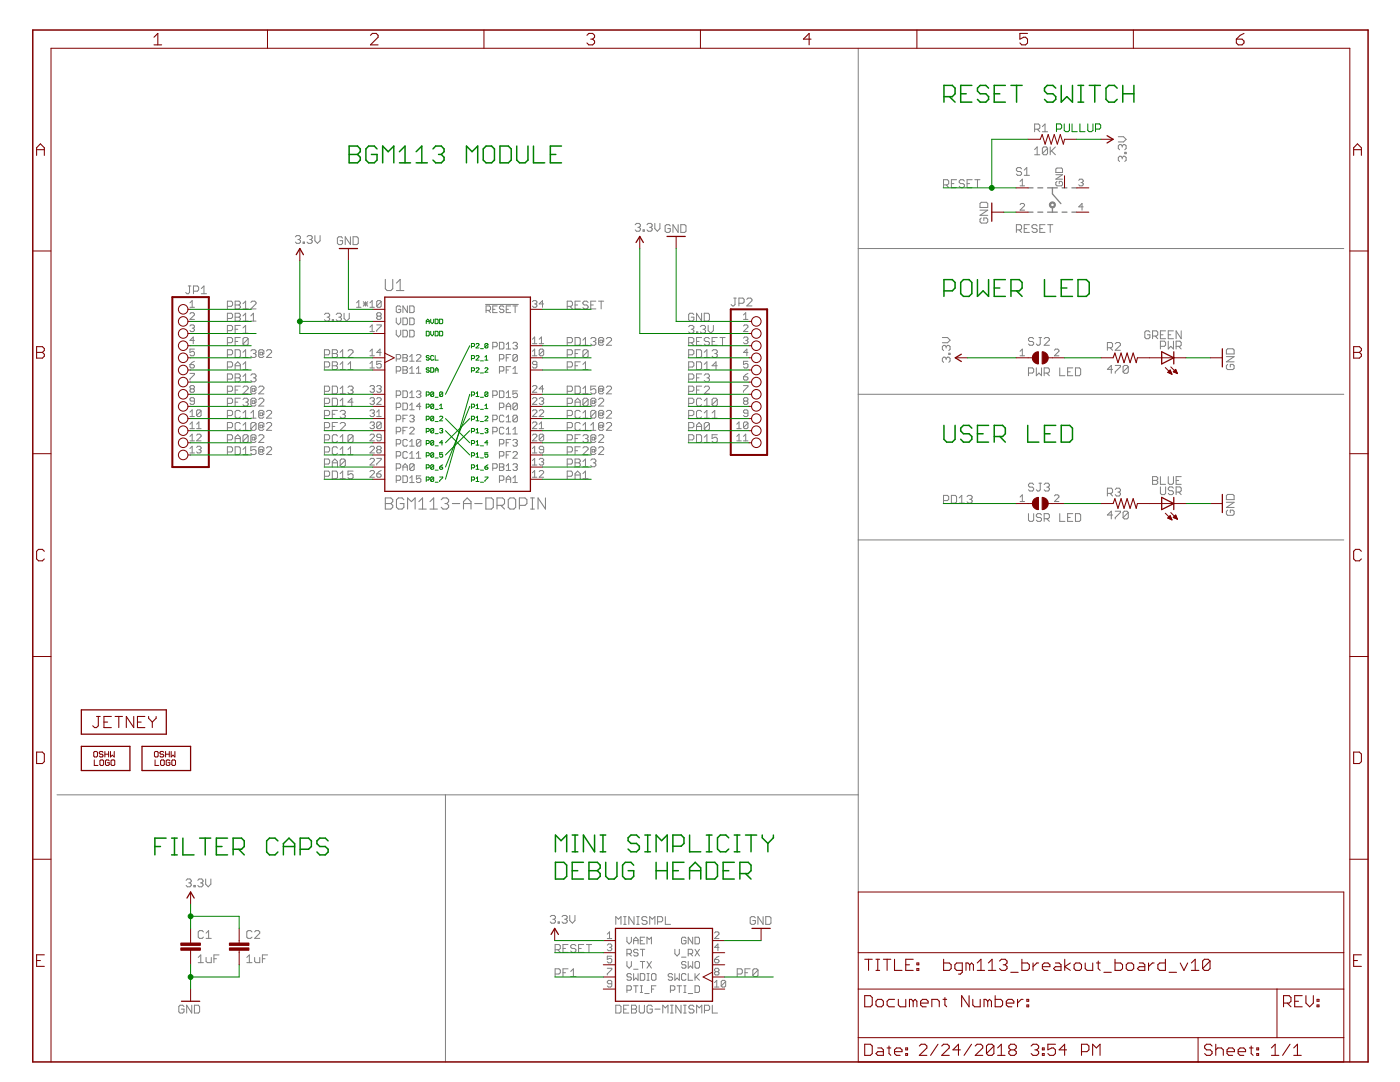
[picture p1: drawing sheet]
<svg xmlns="http://www.w3.org/2000/svg" width="279mm" height="216mm" viewBox="0 0 279 216" stroke-linecap="round" stroke-linejoin="round" font-family="sans-serif">
<g fill="none" stroke="#808080" stroke-width=".2">
<path d="M171.3 9.6v168.4M188.3 36.9h.8l.2-.3v-.5l-.2-.2h-.8v1.5M188.8 36.9l.5 .5M189.9 36.6h.5M190.9 35.9h-1v1.5h1M192.5 36.1l-.3-.2h-.5l-.3 .2v.3l.3 .2h.5l.3 .3v.3l-.3 .2h-.5l-.3-.2M193 36.6h.5M194 35.9h-1v1.5h1M194.5 35.9h1.1M195.1 35.9v1.5M203.6 36.2l.4-.4v1.3M203.6 37.1h.9"/>
<path d="M203.9 33.7l-.3-.3h-.5l-.3 .3v.3l.3 .2h.5l.3 .3v.2l-.3 .3h-.5l-.3-.3M204.4 35h1M204.4 34l.5-.6v1.6M206.5 29.8l.5-.5v1.6M206.5 25.8h.7l.3-.3v-.5l-.3-.3h-.7v1.6M206.5 30.9h1M207 25.8l.5 .5M208 25.3l.6-.6v1.6M208 26.3h1.1M209.1 29.6v1l-.3 .3h-.5l-.3-.3M209.1 29.6l-.3-.3h-.5l-.3 .3v1M209.1 29.6l-1.1 1"/>
<path d="M209.6 29.3v1.6M209.8 30.1l.8 .8M210.6 29.3l-1 1.1M210.7 34.9h1.3l-1.3 .9h1.3M210.7 33.7l.2-.2h.9l.2 .2v.7h-1.3zM210.9 36.2l-.2 .2v.5l.2 .2h.9l.2-.2v-.5l-.2-.2h-.4v.4M215.3 36l.2-.2h.4l.3 .2-.3 .4M215.7 36.4h.2M215.9 36.4l.3 .2v.3l-.3 .2h-.4l-.2-.2M223.2 27.3h1l.5 .5-.5 .5h-1M224 31.5l-.3-.3h-.3l-.2 .3v.5l.2 .2M224 29.1l-.3-.2h-.3l-.2 .2v.5l.2 .3"/>
<path d="M224 31.5l.2-.3h.3l.2 .3v.5l-.2 .2M224 29.1v.3M224 31.5v.2M224 29.1l.2-.2h.3l.2 .2v.5l-.2 .3M224.5 30.4h.2v.3h-.2zM37.6 57.1h.5M37.8 57.1v1.3l-.2 .2h-.3l-.2-.2M38.6 58.1h.8l.2-.3v-.5l-.2-.2h-.8v1.5M40.2 58.6h1M40.2 57.6l.5-.5v1.5M58.9 47.3l.3-.3h.5l.3 .3v.2l-.3 .3M59.5 47.8h.2"/>
<path d="M59.7 47.8l.3 .2v.3l-.3 .3h-.5l-.3-.3M60.5 48.3h.3v.3h-.3zM61.3 47.3l.2-.3h.6l.2 .3v.2l-.2 .3M61.8 47.8h.3M62.1 47.8l.2 .2v.3l-.2 .3h-.6l-.2-.3M62.8 47v1l.6 .6 .5-.6v-1M68.4 47.5l-.3-.3h-.5l-.3 .3v1l.3 .3h.5l.3-.3v-.5h-.5M69.9 47.2v1.6l-1-1.6v1.6M70.5 47.2h.7l.3 .3v1l-.3 .3h-.7zM126.8 44.9l.2-.3h.6l.2 .3v.2l-.2 .3M127.3 45.4h.3M127.6 45.4l.2 .2v.3l-.2 .2h-.6l-.2-.2"/>
<path d="M128.3 45.9h.3v.2h-.3zM129.1 44.9l.3-.3h.5l.3 .3v.2l-.3 .3M129.6 45.4h.3M129.9 45.4l.3 .2v.3l-.3 .2h-.5l-.3-.2M130.7 44.6v1l.5 .5 .5-.5v-1M133.8 45.1l-.3-.3h-.5l-.3 .3v1l.3 .3h.5l.3-.3v-.5h-.5M135.3 44.8v1.6l-1-1.6v1.6M135.9 44.8h.8l.2 .3v1l-.2 .3h-.8zM146.4 59.5h.5M146.7 59.5v1.3l-.3 .2h-.2l-.3-.2M149 59.7l.3-.2h.5l.3 .2v.3l-1.1 1h1.1M171.3 49.6h96.9"/>
<path d="M195.6 41.9h1.5l-1.5 1.1h1.5M195.8 43.5l-.2 .3v.5l.2 .2h1.1l.2-.2v-.5l-.2-.3h-.6v.5M195.8 40.4h1.1l.2 .2v.8h-1.5v-.8zM202.8 45.9h.8l.3-.3v-.5l-.3-.3h-.8v1.6M203.3 45.9l.6 .5M203.6 40.8l.2-.2h.4l.3 .2v.2l-.9 .9h.9M204.4 45.6h.5M205.4 44.8h-1v1.6h1M207 45.1l-.3-.3h-.5l-.2 .3v.2l.2 .3h.5l.3 .3v.2l-.3 .3h-.5l-.2-.3M207.5 45.6h.5M208.6 44.8h-1.1v1.6h1.1M209.1 44.8h1"/>
<path d="M209.6 44.8v1.6M216.2 41.3h-.9l.6-.7v1.3M37.9 74.5h.9v.2l-.9 .9v.2M37.9 62.6l.2-.2h.5l.2 .2v.2l-.9 .9h.9M37.9 65l.2-.2h.5l.2 .2v.3l-.2 .2M37.9 72.7h.7l.2 .5-.2 .2h-.5l-.2-.2zM37.9 60.4l.5-.4v1.3M37.9 61.3h.9M38.1 77.6l-.2-.2v-.2l.2-.3h.5l.2 .3v.2l-.2 .2M38.1 77.6l-.2 .2 .2 .5h.5l.2-.3-.2-.4M38.1 77.6h.5M38.4 65.5h.2"/>
<path d="M38.6 65.5l.2 .2-.2 .5h-.5l-.2-.3M38.8 72.1l-.9 .6M38.8 69.7h-.9v.6l.5-.2 .4 .2v.5l-.2 .2h-.5l-.2-.2M38.8 67.9h-.9l.7-.7v1.4M45.4 68.4h.7l.3-.3v-.5l-.3-.2h-.7v1.5M45.4 73.2h.7l.3-.2v-.5l-.3-.3h-.7v1.5M45.4 63.5h.7l.3-.2v-.5l-.3-.3h-.7v1.6M45.4 70.8h.7l.3-.3v-.5l-.3-.2h-.7v1.5M45.4 61.1h.7l.3-.2v-.6l-.3-.2h-.7v1.5M45.4 66h.7l.3-.3v-.5l-.3-.3h-.7v1.6M45.4 75.6h.7l.3-.2v-.5l-.3-.3h-.7v1.6M45.4 78.1h.7l.3-.3v-.5l-.3-.3h-.7v1.6"/>
<path d="M46.9 68.1h.6M46.9 74.6h.8l.3 .3v.2l-.3 .3 .3 .2v.3l-.3 .3h-.8zM46.9 62.5h.8l.3 .3v.2l-.3 .3 .3 .2v.3l-.3 .3h-.8zM46.9 63.3h.8M46.9 69.8h.8l.3 .2v1.1l-.3 .2h-.8zM46.9 60.1h.8l.3 .2v.3l-.3 .3 .3 .2v.3l-.3 .2h-.8zM46.9 73.7v-1l.6-.5 .5 .5v1M46.9 73h1.1M46.9 65.7h.6M46.9 60.9h.8M46.9 77.8h.6M46.9 75.4h.8"/>
<path d="M48 67.4h-1.1v1.5M48 64.9h-1.1v1.6M48 77h-1.1v1.6M48 79.5h-1.1v1.5M48.5 73.7h1M48.5 64.1h1M48.5 71.3h1M48.5 77.3l.2-.3h.6l.2 .3v.3l-1 1h1M48.5 79.7l.2-.2h.6l.2 .2v.3l-.2 .2M48.5 65.4l.5-.5v1.6M48.5 60.6l.5-.5v1.5M48.5 63l.5-.5v1.6"/>
<path d="M48.5 70.3l.5-.5v1.5M48.5 72.7l.5-.5v1.5M48.5 75.1l.5-.5v1.6M48.5 66.5h1M48.5 61.6h1M48.5 76.2h1M49.5 67.6v1l-.2 .3h-.6l-.2-.3M49.5 67.6l-.2-.2h-.6l-.2 .2v1M49.5 67.6l-1 1M50.1 64.1h1M50.1 70l.2-.2h.5l.3 .2v.3l-.3 .2M50.1 60.3l.2-.2h.5l.3 .2v.3l-1 1h1"/>
<path d="M50.1 63l.5-.5v1.6M50.1 74.9l.2-.3h.5l.3 .3v.2l-.3 .3M50.3 77.6h.5v.5h-.5zM50.3 80h.5v.5h-.5zM50.6 70.5h.2M50.6 75.4h.2M50.8 70.5l.3 .3v.3l-.3 .2h-.5l-.2-.2M50.8 78.1l.3-.3v-.5l-.3-.3h-.5l-.2 .3v1l.2 .3h.5l.3-.3M50.8 75.4l.3 .2v.3l-.3 .3h-.5l-.2-.3M51.6 77.3l.3-.3h.5l.3 .3v.3l-1.1 1h1.1M51.6 79.7l.3-.2h.5l.3 .2v.3l-1.1 1h1.1M51.9 70.3h.5v.5h-.5z"/>
<path d="M52.4 70.8l.3-.3v-.5l-.3-.2h-.5l-.3 .2v1.1l.3 .2h.5l.3-.2M53.2 70l.2-.2h.6l.2 .2v.3l-1 1h1M64.7 73.2h.8l.3-.2v-.5l-.3-.3h-.8v1.5M64.7 70.8h.8l.3-.3v-.5l-.3-.2h-.8v1.5M64.7 62.8l.3-.3h.5l.3 .3v.2l-.3 .3M64.7 78.1h.8l.3-.3v-.5l-.3-.3h-.8v1.6M65.3 63.3h.2M65.5 63.3l.3 .2v.3l-.3 .3h-.5l-.3-.3M66.3 69.8h.8l.3 .2v.3l-.3 .2 .3 .3v.3l-.3 .2h-.8zM66.3 72.2h.8l.3 .3v.2l-.3 .3 .3 .2v.3l-.3 .2h-.8zM66.3 77h.8l.3 .3v1l-.3 .3h-.8zM66.3 79.5h.8l.3 .2v1.1l-.3 .2h-.8z"/>
<path d="M66.3 63.8h.3v.3h-.3zM66.3 70.5h.8M66.3 73h.8M67.1 62.8l.3-.3h.5l.2 .3v.2l-.2 .3M67.6 63.3h.3M67.9 73.7h1M67.9 63.3l.2 .2v.3l-.2 .3h-.5l-.3-.3M67.9 71.3h1M67.9 78.6h1M67.9 77.6l.5-.6v1.6M67.9 70.3l.5-.5v1.5M67.9 72.7l.5-.5v1.5"/>
<path d="M67.9 80l.5-.5v1.5M68.7 62.5v1l.5 .6 .5-.6v-1M69.4 72.7l.6-.5v1.5M69.4 70l.3-.2h.5l.3 .2v.3l-1.1 1h1.1M69.4 77.3l.3-.3h.5l.3 .3v.3l-.3 .2M69.4 73.7h1.1M70 77.8h.2M70.2 77.8l.3 .3v.2l-.3 .3h-.5l-.3-.3M71.2 61.3h.9M71.2 60.4l.4-.4v1.3M72.5 60.2l.9 .9M72.5 60.6h.9"/>
<path d="M72.9 60.2v.9M73.4 60.2l-.9 .9M73.8 71h.9M73.8 61.3h.9M73.8 66.2h.9M73.8 73.4h.9M73.8 77.2l.3-.3h.4l.2 .3v.2l-.2 .2M73.8 79.6l.3-.2h.4l.2 .2-.2 .4M73.8 60.4l.5-.4v1.3M73.8 65.3l.5-.5v1.4M73.8 70.1l.5-.4v1.3M73.8 72.5l.5-.4v1.3"/>
<path d="M74.3 77.6h.2M74.5 77.6l.2 .2-.2 .5h-.4l-.3-.3M75.2 64.8h.9v.2l-.9 .9v.3M75.2 77.2l.2-.3h.4l.3 .3v.2l-.3 .2M75.2 79.6l.2-.2h.4l.3 .2v.2l-.9 .9h.9M75.4 63.1l-.2 .2v.2l.2 .2h.4l.3-.2v-.2l-.3-.2M75.4 63.1l-.2-.3 .2-.4h.4l.3 .2-.3 .5M75.4 63.1h.4M75.6 77.6h.2M75.8 77.6l.3 .2-.3 .5h-.4l-.2-.3M76.1 60.2v.9l-.3 .2h-.4l-.2-.2M76.1 72.1h-.9v.6l.4-.2 .5 .2v.5l-.3 .2h-.4l-.2-.2"/>
<path d="M76.1 70.3h-.9l.6-.6v1.3M76.1 60.2l-.3-.2h-.4l-.2 .2v.9M76.1 60.2l-.9 .9M79.1 71.6h.7l.2-.2v-.4l-.2-.3h-.7v1.4M79.1 63.5v.8l.4 .5 .5-.5v-.8M79.1 65.9v.9l.4 .4 .5-.4v-.9M79.1 74h.7l.2-.2v-.4l-.2-.2h-.7v1.3M79.1 78.9h.7l.2-.2v-.5l-.2-.2h-.7v1.3M80 61.3l-.2-.3h-.5l-.2 .3v.9l.2 .2h.5l.2-.2v-.5h-.5M80.4 73.2h.7l.2 .2-.2 .4 .2 .2v.3l-.2 .2h-.7zM80.4 70.7h.7l.2 .3v.2l-.2 .2 .2 .4-.2 .3h-.7zM80.4 63.5h.7l.2 .2v.9l-.2 .2h-.7z"/>
<path d="M80.4 78h.7l.2 .2v.9l-.2 .2h-.7zM80.4 65.9h.7l.2 .2v.9l-.2 .2h-.7zM80.4 73.8h.7M80.4 71.4h.7M81.3 61v1.4l-.9-1.4v1.4M81.8 74.5h.9M81.8 63.5h.6l.3 .2v.9l-.3 .2h-.6zM81.8 79.3h.9M81.8 61h.6l.3 .3v.9l-.3 .2h-.6zM81.8 72.1h.9M81.8 65.9h.6l.3 .2v.9l-.3 .2h-.6zM81.8 71.2l.4-.5v1.4"/>
<path d="M81.8 73.6l.4-.4v1.3M81.8 78.4l.4-.4v1.3M83.1 74.5h.9M83.1 71l.2-.3h.5l.2 .3v.2l-.9 .9h.9M83.1 78.2l.2-.2h.5l.2 .2-.2 .5M83.1 73.6l.4-.4v1.3M83.5 78.7h.3M83.8 78.7l.2 .2v.2l-.2 .2h-.5l-.2-.2M96.9 60.7h6.5M97 61.9h.7l.2-.2v-.4l-.2-.3h-.7v1.4M97.5 61.9l.4 .5M98.3 61.7h.5"/>
<path d="M98.3 69.2h.7l.2-.2v-.5l-.2-.2h-.7v1.3M98.3 78.9h.7l.2-.2v-.5l-.2-.2h-.7v1.3M99.2 61h-.9v1.4h.9M99.7 71.6h.7l.2-.2v-.4l-.2-.3h-.7v1.4M99.7 68.3h.7l.2 .2v.9l-.2 .2h-.7zM99.7 78h.7l.2 .2v.9l-.2 .2h-.7zM99.7 74h.7l.2-.2v-.4l-.2-.2h-.7v1.3M100.6 61.3l-.2-.3h-.5l-.2 .5 .2 .2h.5l.2 .2v.3l-.2 .2h-.5l-.2-.2M101 69.6h.9M101 79.3h.9M101 61.7h.5M101 73.8h.5"/>
<path d="M101 71.4h.5M101 68.7l.5-.4v1.3M101 78.4l.5-.4v1.3M101.9 70.7h-.9v1.4M101.9 61h-.9v1.4h.9M101.9 73.2h-.9v1.3M102.4 74.5h.9M102.4 61h.9M102.4 73.6l.4-.4v1.3M102.4 68.5l.2-.2h.4l.3 .2-.3 .5M102.8 61v1.4M102.8 69h.2"/>
<path d="M103 69l.3 .2v.2l-.3 .2h-.4l-.2-.2M103.3 71l-.3-.3h-.4l-.2 .3v.8M103.3 78h-.9v.7l.4-.3 .5 .3v.4l-.3 .2h-.4l-.2-.2M103.3 71v.8l-.3 .3h-.4l-.2-.3M103.3 71l-.9 .8M106.3 71h.8M106.3 77.2l.2-.3h.4l.2 .3v.2l-.8 .9h.8M106.3 79.6l.2-.2h.4l.2 .2v.2l-.8 .9h.8M106.3 68.6h.8M106.3 60.2l.2-.2h.4l.2 .2v.2l-.2 .2M106.3 70.1l.4-.4v1.3M106.3 67.7l.4-.5v1.4"/>
<path d="M106.7 60.6h.2M106.9 60.6l.2 .3-.2 .4h-.4l-.2-.2M107.1 72.7h-.6l-.2-.2v-.2l.2-.2h.4l.2 .2v.9l-.2 .2h-.4l-.2-.2M107.6 79.6l.2-.2h.5l.2 .2-.2 .4M107.6 68.6h.9M107.6 67.7l.5-.5v1.4M108.5 69.9v.9l-.2 .2h-.5l-.2-.2M108.5 69.9l-.2-.2h-.5l-.2 .2v.9M108.5 77.6h-.9l.7-.7v1.4M108.5 60.6h-.9l.7-.6v1.3M108.5 69.9l-.9 .9M113.2 68.4h.8l.2-.3v-.5l-.2-.2h-.8v1.5"/>
<path d="M113.2 73.2h.8l.2-.2v-.5l-.2-.3h-.8v1.5M113.2 61.1h.8l.2-.2v-.6l-.2-.2h-.8v1.5M113.2 70.8h.8l.2-.3v-.5l-.2-.2h-.8v1.5M113.2 78.1h.8l.2-.3v-.5l-.2-.3h-.8v1.6M113.7 61.1l.5 .5M114.8 67.4h.7l.3 .2v1l-.3 .3h-.7zM114.8 77h.7l.3 .3v1l-.3 .3h-.7zM114.8 70.5h.5M114.8 73h.5M114.8 60.9h.5M115.8 72.2h-1v1.5M115.8 60.1h-1v1.5h1"/>
<path d="M115.8 69.8h-1v1.5M116.3 68.9h1.1M116.3 73.7h1.1M116.3 72.7l.5-.5v1.5M116.3 67.9l.5-.5v1.5M116.3 77.6l.5-.6v1.6M116.3 78.6h1.1M117.4 79.7v1.1l-.3 .2h-.5l-.3-.2M117.4 70l-.3-.2h-.5l-.3 .2v1.1M117.4 60.3l-.3-.2h-.5l-.3 .2v.3l.3 .3h.5l.3 .2v.3l-.3 .2h-.5l-.3-.2M117.4 79.7l-.3-.2h-.5l-.3 .2v1.1M117.4 70v1.1l-.3 .2h-.5l-.3-.2"/>
<path d="M117.4 70l-1.1 1.1M117.4 79.7l-1.1 1.1M117.9 67.6l.3-.2h.5l.2 .2v.3l-.2 .2M117.9 60.9h.5M118.2 80h.5v.5h-.5zM118.4 68.1h.3M118.7 68.1l.2 .3v.2l-.2 .3h-.5l-.3-.3M118.9 60.1h-1v1.5h1M118.9 77h-1v.8l.5-.2h.3l.2 .2v.5l-.2 .3h-.5l-.3-.3M119.4 60.1h1.1M119.4 79.7l.3-.2h.5l.3 .2v.3l-1.1 1h1.1M119.7 67.9h.5v.5h-.5z"/>
<path d="M119.7 77.6h.5v.5h-.5zM120 60.1v1.5M120.2 68.4l.3-.3v-.5l-.3-.2h-.5l-.3 .2v1l.3 .3h.5l.3-.3M120.2 78.1l.3-.3v-.5l-.3-.3h-.5l-.3 .3v1l.3 .3h.5l.3-.3M121 67.6l.3-.2h.5l.2 .2v.3l-1 1h1M121 77.3l.3-.3h.5l.2 .3v.3l-1 1h1M137.4 68.4h.8l.3-.3v-.5l-.3-.2h-.8v1.5M137.4 73.2h.8l.3-.2v-.5l-.3-.3h-.8v1.5M137.4 70.8h.8l.3-.3v-.5l-.3-.2h-.8v1.5M137.4 75.6h.8l.3-.2v-.5l-.3-.3h-.8v1.6M137.4 78.1h.8l.3-.3v-.5l-.3-.3h-.8v1.6M137.4 65.2l.3-.3h.5l.3 .3v.2l-.3 .3"/>
<path d="M137.9 65.7h.3M137.9 68.4l.6 .5M138.2 65.7l.3 .3v.2l-.3 .3h-.5l-.3-.3M138.5 62.8l-.3-.3h-.5l-.3 .3v1l.3 .3h.5l.3-.3v-.5h-.6M139 72.2h.8l.2 .3v1l-.2 .2h-.8zM139 66.2h.3v.3h-.3zM139 69.8h.8l.2 .2v1.1l-.2 .2h-.8zM139 68.1h.5M139 77.8h.5M139 75.4h.5M139.8 65.2l.2-.3h.5l.3 .3v.2l-.3 .3M140 67.4h-1v1.5h1"/>
<path d="M140 62.5v1.6l-1-1.6v1.6M140 74.6h-1v1.6M140 77h-1v1.6M140 79.7l-.2-.2h-.5l-.3 .2v1.1l.3 .2h.5l.2-.2M140.3 65.7h.2M140.5 73.7h1.1M140.5 62.5h.8l.3 .3v1l-.3 .3h-.8zM140.5 74.9l.3-.3h.5l.3 .3v.2l-.3 .3M140.5 77.3l.3-.3h.5l.3 .3v.3l-1.1 1h1.1M140.5 71.3h1.1M140.5 65.7l.3 .3v.2l-.3 .3h-.5l-.2-.3M140.5 70.3l.6-.5v1.5"/>
<path d="M140.5 72.7l.6-.5v1.5M140.5 80l.6-.5v1.5M141.1 75.4h.2M141.3 75.4l.3 .2v.3l-.3 .3h-.5l-.3-.3M141.3 64.9v1.1l.6 .5 .5-.5v-1.1M141.6 67.6l-.3-.2h-.5l-.3 .2v.3l.3 .2h.5l.3 .3v.2l-.3 .3h-.5l-.3-.3M142.1 68.1h.5M142.1 70l.3-.2h.5l.3 .2v.3l-.3 .2M142.6 70.5h.3M142.9 70.5l.3 .3v.3l-.3 .2h-.5l-.3-.2M143.2 67.4h-1.1v1.5h1.1M143.2 73h-1.1l.8-.8v1.5"/>
<path d="M143.2 79.7l-.3-.2h-.5l-.3 .2v1.1M143.2 79.7v1.1l-.3 .2h-.5l-.3-.2M143.2 79.7l-1.1 1.1M143.7 67.4h1M144.2 67.4v1.5M147.5 60.5h.8l.2-.2v-.6l-.2-.2h-.8v1.5M148.4 63.7h.9M148.4 65l.2-.2h.5l.2 .2v.3l-.9 .9h.9M148.4 76.9h.9v.3l-.9 .8v.3M148.4 62.8l.4-.4v1.3M148.4 67.5l.2-.3h.5l.2 .3-.2 .4M148.4 75.2h.7l.2 .2v.2l-.2 .2h-.5l-.2-.2z"/>
<path d="M148.8 67.9h.3M149.1 67.9l.2 .2v.3l-.2 .2h-.5l-.2-.2M149.3 72.1h-.9v.6l.4-.2h.3l.2 .2v.5l-.2 .2h-.5l-.2-.2M149.3 70.3h-.9l.7-.6v1.3M149.3 74.5l-.9 .7M171.3 78.7h96.9M188.1 67.4h1l.5 .5-.5 .5h-1M188.8 71.5l-.2-.2h-.3l-.2 .2v.5l.2 .3M188.8 69.2l-.2-.3h-.3l-.2 .3v.5l.2 .3M188.8 71.5l.3-.2h.3l.2 .2v.5l-.2 .3M188.8 69.2v.2M188.8 71.5v.3"/>
<path d="M188.8 69.2l.3-.3h.3l.2 .3v.5l-.2 .3M189.4 70.5h.2v.2h-.2zM203.6 70.1l.4-.4v1.3M203.6 71h.9M205.3 74.4h.7l.3-.2v-.5l-.3-.3h-.7v1.6M206.3 67.6l-.3-.2h-.5l-.2 .2v.3l.2 .2h.5l.3 .3v.2l-.3 .3h-.5l-.2-.3M206.8 73.4v1.6l.5-.6 .6 .6v-1.6M207.3 67.4h.6M207.6 67.4v1.2l-.3 .3h-.2l-.3-.3M208.4 74.4h.8l.2-.2v-.5l-.2-.3h-.8v1.6M208.4 67.6l.2-.2h.6l.2 .2v.3l-1 1h1M208.9 74.4l.5 .6"/>
<path d="M210.4 69.9l.3-.2h.4l.2 .2v.2l-.9 .9h.9M211.5 73.4v1.6h1M213.1 74.2h.5M214.1 73.4h-1v1.6h1M214.6 73.4h.8l.3 .3v1l-.3 .3h-.8zM221 69.4h.8l.2-.3v-.5l-.2-.3h-.8v1.6M221.5 69.4l.5 .5M222 73.7h-1l.8-.8v1.6M222.6 72.9h1v.3l-1 1v.3M222.6 68.6l.2-.3h.6l.2 .3v.3l-1 1h1M225.2 73.2l-.3-.3h-.5l-.3 .3v1M225.2 73.2v1l-.3 .3h-.5l-.3-.3"/>
<path d="M225.2 73.2l-1.1 1M229.5 66.3l-.3-.3h-.5l-.2 .3v1l.2 .3h.5l.3-.3v-.5h-.5M230 67.1h.8l.3-.3v-.5l-.3-.3h-.8v1.6M230.5 67.1l.6 .5M231.6 66.8h.5M231.6 69.1h.8l.2-.2v-.6l-.2-.2h-.8v1.5M232.6 66h-1v1.6h1M233.2 66.8h.5M233.2 68.1v1.5l.5-.5 .5 .5v-1.5M234.2 66h-1v1.6h1M234.7 69.1h.8l.2-.2v-.6l-.2-.2h-.8v1.5M235.2 69.1l.5 .5"/>
<path d="M235.7 66v1.6l-1-1.6v1.6M244.8 71.2h1.5l-1.5 1h1.5M245 72.7l-.2 .3v.5l.2 .2h1l.3-.2v-.5l-.3-.3h-.5v.5M245 69.6h1l.3 .2v.8h-1.5v-.8zM37.9 82.2l.5-.4v1.3M37.9 84.6l.5-.4v1.3M37.9 87.1l.5-.5v1.4M37.9 89.5l.5-.5v1.4M37.9 83.1h.9M37.9 85.5h.9M37.9 88h.9M37.9 90.4h.9"/>
<path d="M38.8 80h-.7l-.2-.2 .2-.4h.5l.2 .2v.9l-.2 .2h-.5l-.2-.2M39.2 84.6l.5-.4v1.3M39.2 86.8l.3-.2h.4l.2 .2v.3l-.9 .9h.9M39.2 89.3l.3-.3h.4l.2 .3-.2 .4M39.2 85.5h.9M39.7 89.7h.2M39.9 89.7l.2 .2v.3l-.2 .2h-.4l-.3-.2M40.1 82v.9l-.2 .2h-.4l-.3-.2M40.1 82l-.2-.2h-.4l-.3 .2v.9M40.1 82l-.9 .9M45.4 80.5h.7l.3-.3v-.5l-.3-.2h-.7v1.5M45.4 82.9h.7l.3-.2v-.6l-.3-.2h-.7v1.5"/>
<path d="M45.4 85.3h.7l.3-.2v-.5l-.3-.3h-.7v1.6M45.4 87.8h.7l.3-.3v-.5l-.3-.3h-.7v1.6M45.4 90.2h.7l.3-.3v-.5l-.3-.2h-.7v1.5M46.9 88.3v-1.1l.6-.5 .5 .5v1.1M46.9 89.2h.8l.3 .2v1l-.3 .3h-.8zM46.9 80.2h.6M46.9 87.5h1.1M48 82.1l-.3-.2h-.5l-.3 .2v1.1l.3 .2h.5l.3-.2M48 84.6l-.3-.3h-.5l-.3 .3v1l.3 .3h.5l.3-.3M48.5 82.4l.5-.5v1.5M48.5 84.8l.5-.5v1.6M48.5 89.7l.5-.5v1.5"/>
<path d="M48.5 83.4h1M48.5 85.9h1M48.5 90.7h1M49 80.2h.3M49.3 80.2l.2 .3v.3l-.2 .2h-.6l-.2-.2M49.5 87l-.2-.3h-.6l-.2 .3v1M49.5 87v1l-.2 .3h-.6l-.2-.3M49.5 87l-1 1M50.1 82.4l.5-.5v1.5M50.1 83.4h1M50.3 87.2h.5v.6h-.5zM50.8 87.8l.3-.3v-.5l-.3-.3h-.5l-.2 .3v1l.2 .3h.5l.3-.3"/>
<path d="M50.8 80.5l.3-.3v-.5l-.3-.2h-.5l-.2 .2v1.1l.2 .2h.5l.3-.2M51.1 89.2h-1v.7l.5-.2h.2l.3 .2v.5l-.3 .3h-.5l-.2-.3M51.1 84.6l-.3-.3h-.5l-.2 .3v1M51.1 84.6v1l-.3 .3h-.5l-.2-.3M51.1 84.6l-1 1M51.6 87l.3-.3h.5l.3 .3v.2l-1.1 1.1h1.1M51.9 82.4h.5v.5h-.5zM51.9 84.8h.5v.5h-.5zM51.9 89.7h.5v.5h-.5zM52.4 82.9l.3-.2v-.6l-.3-.2h-.5l-.3 .2v1.1l.3 .2h.5l.3-.2M52.4 85.3l.3-.2v-.5l-.3-.3h-.5l-.3 .3v1l.3 .3h.5l.3-.3M52.4 90.2l.3-.3v-.5l-.3-.2h-.5l-.3 .2v1l.3 .3h.5l.3-.3"/>
<path d="M53.2 82.1l.2-.2h.6l.2 .2v.3l-1 1h1M53.2 84.6l.2-.3h.6l.2 .3v.2l-1 1.1h1M53.2 89.4l.2-.2h.6l.2 .2v.3l-1 1h1M64.7 87.8h.8l.3-.3v-.5l-.3-.3h-.8v1.6M64.7 85.3h.8l.3-.2v-.5l-.3-.3h-.8v1.6M64.7 80.5h.8l.3-.3v-.5l-.3-.2h-.8v1.5M64.7 82.9h.8l.3-.2v-.6l-.3-.2h-.8v1.5M64.7 90.2h.8l.3-.3v-.5l-.3-.2h-.8v1.5M64.7 92.6h.8l.3-.2v-.6l-.3-.2h-.8v1.5M64.7 95h.8l.3-.2v-.5l-.3-.3h-.8v1.5M66.3 93.1v-1l.5-.5 .6 .5v1M66.3 94h.8l.3 .3v1l-.3 .2h-.8z"/>
<path d="M66.3 82.7h.5M66.3 85.1h.5M66.3 92.4h1.1M67.4 87l-.3-.3h-.5l-.3 .3v1l.3 .3h.5l.3-.3M67.4 81.9h-1.1v1.5M67.4 84.3h-1.1v1.6M67.4 89.4l-.3-.2h-.5l-.3 .2v1l.3 .3h.5l.3-.3M67.9 82.1l.2-.2h.5l.3 .2v.3l-.3 .3M67.9 84.6l.2-.3h.5l.3 .3v.2l-1 1.1h1M67.9 87.2l.5-.5v1.6M67.9 89.7l.5-.5v1.5M67.9 94.5l.5-.5v1.5"/>
<path d="M67.9 81h1M67.9 88.3h1M67.9 90.7h1M67.9 95.5h1M68.4 82.7h.2M68.6 82.7l.3 .2v.3l-.3 .2h-.5l-.2-.2M68.9 91.8v1.1l-.3 .2h-.5l-.2-.2M68.9 91.8l-.3-.2h-.5l-.2 .2v1.1M68.9 91.8l-1 1.1M69.4 89.7l.6-.5v1.5M69.4 90.7h1.1M70.5 87v1l-.3 .3h-.5l-.3-.3"/>
<path d="M70.5 94h-1.1v.8l.6-.3h.2l.3 .3v.5l-.3 .2h-.5l-.3-.2M70.5 80.2h-1.1l.8-.7v1.5M70.5 87l-.3-.3h-.5l-.3 .3v1M70.5 87l-1.1 1M73.8 82l.3-.2h.4l.2 .2v.2l-.2 .2M73.8 86.8l.3-.2h.4l.2 .2v.3l-.9 .9h.9M73.8 89.3l.3-.3h.4l.2 .3v.2l-.9 .9h.9M73.8 84.4l.3-.2h.4l.2 .2-.2 .5M73.8 94.1l.3-.2h.4l.2 .2v.2l-.9 .9h.9M73.8 91.7l.3-.2h.4l.2 .2v.2l-.9 .9h.9M74.3 80h.2M74.3 82.4h.2"/>
<path d="M74.3 84.9h.2M74.5 80l.2 .2v.3l-.2 .2h-.4l-.3-.2M74.5 82.4l.2 .3-.2 .4h-.4l-.3-.2M74.5 84.9l.2 .2v.2l-.2 .2h-.4l-.3-.2M75.2 83.1h.9M75.2 91.5h.9v.2l-.9 .9v.2M75.2 94.6h.6l.3 .4-.3 .2h-.4l-.2-.2zM75.2 82.2l.4-.4v1.3M75.4 89.7l-.2 .2v.3l.2 .2h.4l.3-.2v-.3l-.3-.2M75.4 89.7l-.2-.2 .2-.5h.4l.3 .3-.3 .4M75.4 89.7h.4M76.1 84.4v.9l-.3 .2h-.4l-.2-.2"/>
<path d="M76.1 87.3h-.7l-.2-.2v-.3l.2-.2h.4l.3 .2v.9l-.3 .3h-.4l-.2-.3M76.1 84.4l-.3-.2h-.4l-.2 .2v.9M76.1 93.9l-.9 .7M76.1 84.4l-.9 .9M79.1 95.8h.7l.2-.2v-.4l-.2-.2h-.7v1.3M79.1 81.3h.7l.2-.2v-.5l-.2-.2h-.7v1.4M79.1 83.7h.7l.2-.2v-.4l-.2-.3h-.7v1.4M79.1 86.1h.7l.2-.2v-.4l-.2-.2h-.7v1.3M79.1 88.6h.7l.2-.3v-.4l-.2-.2h-.7v1.3M79.1 91h.7l.2-.2v-.5l-.2-.2h-.7v1.3M79.1 93.4h.7l.2-.2v-.4l-.2-.3h-.7v1.4M80.4 80.4h.7l.2 .2v.9l-.2 .3h-.7z"/>
<path d="M80.4 93.9v-.9l.5-.5 .4 .5v.9M80.4 95h.7l.2 .2v.9l-.2 .2h-.7zM80.4 93.2h.9M80.4 85.9h.5M80.4 83.5h.5M81.3 82.8h-.9v1.4M81.3 85.3h-.9v1.3M81.3 87.9l-.2-.2h-.5l-.2 .2v.9l.2 .2h.5l.2-.2M81.3 90.3l-.2-.2h-.5l-.2 .2v.9l.2 .2h.5l.2-.2M81.8 81.8h.9M81.8 85.5l.2-.2h.4l.3 .2v.2l-.9 .9h.9M81.8 83.1l.2-.3h.4l.3 .3-.3 .4"/>
<path d="M81.8 96.3h.9M81.8 91.4h.9M81.8 80.9l.4-.5v1.4M81.8 88.1l.4-.4v1.3M81.8 90.6l.4-.5v1.3M81.8 95.4l.4-.4v1.3M81.8 89h.9M82.2 83.5h.2M82.4 83.5l.3 .2v.3l-.3 .2h-.4l-.2-.2M82.7 92.8l-.3-.3h-.4l-.2 .3v.8M82.7 92.8v.8l-.3 .3h-.4l-.2-.3M82.7 92.8l-.9 .8"/>
<path d="M83.1 91.4h.9M83.1 90.6l.4-.5v1.3M84 95h-.9v.6l.4-.2 .5 .2v.5l-.2 .2h-.5l-.2-.2M84 87.9v.9l-.2 .2h-.5l-.2-.2M84 87.9l-.2-.2h-.5l-.2 .2v.9M84 81.1h-.9l.7-.7v1.4M84 87.9l-.9 .9M98.3 83.7h.7l.2-.2v-.4l-.2-.3h-.7v1.4M98.3 86.1h.7l.2-.2v-.4l-.2-.2h-.7v1.3M98.3 93.4h.7l.2-.2v-.4l-.2-.3h-.7v1.4M99.7 95.8h.7l.2-.2v-.4l-.2-.2h-.7v1.3M99.7 81.3h.7l.2-.2v-.5l-.2-.2h-.7v1.4"/>
<path d="M99.7 88.6h.7l.2-.3v-.4l-.2-.2h-.7v1.3M99.7 91h.7l.2-.2v-.5l-.2-.2h-.7v1.3M99.7 92.5h.7l.2 .3v.2l-.2 .2 .2 .4-.2 .3h-.7zM99.7 93.2h.7M100.6 85.5l-.2-.2h-.5l-.2 .2v.9l.2 .2h.5l.2-.2M100.6 83.1l-.2-.3h-.5l-.2 .3v.9l.2 .2h.5l.2-.2M101 86.6h.9M101 81.8v-.9l.5-.5 .4 .5v.9M101 96.3v-.9l.5-.4 .4 .4v.9M101 83.3l.5-.5v1.4M101 85.7l.5-.4v1.3M101 93l.5-.5v1.4"/>
<path d="M101 95.6h.9M101 93.9h.9M101 90.8h.5M101 88.3h.5M101 84.2h.9M101 81.1h.9M101.9 87.7h-.9v1.3M101.9 90.1h-.9v1.3M102.4 86.6h.9M102.4 87.9l.2-.2h.4l.3 .2v.2l-.3 .2M102.4 85.7l.4-.4v1.3M102.4 95.4l.4-.4v1.3"/>
<path d="M102.4 90.3l.2-.2h.4l.3 .2v.3l-.9 .8h.9M102.4 92.8l.2-.3h.4l.3 .3v.2l-.3 .2M102.4 96.3h.9M102.8 93.2h.2M102.8 88.3h.2M103 88.3l.3 .3-.3 .4h-.4l-.2-.2M103 93.2l.3 .2-.3 .5h-.4l-.2-.3M103.3 80.6l-.3-.2h-.4l-.2 .2v.9M103.3 80.6v.9l-.3 .3h-.4l-.2-.3M103.3 83.1l-.3-.3h-.4l-.2 .3v.9M103.3 83.1v.9l-.3 .2h-.4l-.2-.2M103.3 83.1l-.9 .9"/>
<path d="M103.3 80.6l-.9 .9M106.3 82l.2-.2h.4l.2 .2v.2l-.8 .9h.8M106.3 84.4l.2-.2h.4l.2 .2v.2l-.8 .9h.8M106.3 86.8l.2-.2h.4l.2 .2v.3l-.8 .9h.8M106.3 90.4h.8M106.3 89.5l.4-.5v1.4M106.3 91.9l.4-.4v1.3M106.3 94.3l.4-.4v1.3M106.3 95.2h.8M106.3 92.8h.8M107.6 82l.2-.2h.5l.2 .2v.2l-.9 .9h.9M107.6 85.5h.9"/>
<path d="M107.6 91.7l.2-.2h.5l.2 .2-.2 .4M107.6 94.1l.2-.2h.5l.2 .2v.2l-.9 .9h.9M107.6 84.6l.5-.4v1.3M108.1 80h.2M108.1 92.1h.2M108.3 80l.2 .2v.3l-.2 .2h-.5l-.2-.2M108.3 92.1l.2 .3v.2l-.2 .2h-.5l-.2-.2M108.5 86.8v.9l-.2 .3h-.5l-.2-.3M108.5 86.8l-.2-.2h-.5l-.2 .2v.9M108.5 89.7h-.7l-.2-.2 .2-.5h.5l.2 .3v.9l-.2 .2h-.5l-.2-.2M108.5 86.8l-.9 .9M113.2 80.5h.8l.2-.3v-.5l-.2-.2h-.8v1.5"/>
<path d="M113.2 82.9h.8l.2-.2v-.6l-.2-.2h-.8v1.5M113.2 85.3h.8l.2-.2v-.5l-.2-.3h-.8v1.6M113.2 87.8h.8l.2-.3v-.5l-.2-.3h-.8v1.6M113.2 90.2h.8l.2-.3v-.5l-.2-.2h-.8v1.5M113.2 92.6h.8l.2-.2v-.6l-.2-.2h-.8v1.5M113.2 95h.8l.2-.2v-.5l-.2-.3h-.8v1.5M114.8 81v-1l.5-.5 .5 .5v1M114.8 91.6h.7l.3 .2v.3l-.3 .3 .3 .2v.3l-.3 .2h-.7zM114.8 95.5v-1l.5-.5 .5 .5v1M114.8 80.2h1M114.8 92.4h.7M114.8 87.5h.5"/>
<path d="M114.8 89.9h.5M114.8 94.8h1M115.8 82.1l-.3-.2h-.5l-.2 .2v1.1l.2 .2h.5l.3-.2M115.8 84.6l-.3-.3h-.5l-.2 .3v1l.2 .3h.5l.3-.3M115.8 86.7h-1v1.6M115.8 89.2h-1v1.5M116.3 87l.3-.3h.5l.3 .3v.2l-.3 .3M116.3 89.4l.3-.2h.5l.3 .2v.3l-1.1 1h1.1M116.3 82.4l.5-.5v1.5M116.3 84.8l.5-.5v1.6M116.3 92.1l.5-.5v1.5M116.3 94.5l.5-.5v1.5"/>
<path d="M116.3 83.4h1.1M116.3 85.9h1.1M116.3 93.1h1.1M116.3 95.5h1.1M116.8 87.5h.3M117.1 87.5l.3 .3v.2l-.3 .3h-.5l-.3-.3M117.9 85.9h1M117.9 91.8l.3-.2h.5l.2 .2v.3l-.2 .3M117.9 84.8l.5-.5v1.6M118.2 89.7h.5v.5h-.5zM118.2 87.2h.5v.6h-.5zM118.4 92.4h.3"/>
<path d="M118.7 80.5l.2-.3v-.5l-.2-.2h-.5l-.3 .2v1.1l.3 .2h.5l.2-.2M118.7 87.8l.2-.3v-.5l-.2-.3h-.5l-.3 .3v1l.3 .3h.5l.2-.3M118.7 90.2l.2-.3v-.5l-.2-.2h-.5l-.3 .2v1l.3 .3h.5l.2-.3M118.7 92.4l.2 .2v.3l-.2 .2h-.5l-.3-.2M118.9 82.1l-.2-.2h-.5l-.3 .2v1.1M118.9 82.1v1.1l-.2 .2h-.5l-.3-.2M118.9 82.1l-1 1.1M119.4 87l.3-.3h.5l.3 .3v.2l-1.1 1.1h1.1M119.4 89.4l.3-.2h.5l.3 .2v.3l-1.1 1h1.1M119.7 82.4h.5v.5h-.5zM119.7 84.8h.5v.5h-.5zM120.2 82.9l.3-.2v-.6l-.3-.2h-.5l-.3 .2v1.1l.3 .2h.5l.3-.2"/>
<path d="M120.2 85.3l.3-.2v-.5l-.3-.3h-.5l-.3 .3v1l.3 .3h.5l.3-.3M121 82.1l.3-.2h.5l.2 .2v.3l-1 1h1M121 84.6l.3-.3h.5l.2 .3v.2l-1 1.1h1M137.4 80.5h.8l.3-.3v-.5l-.3-.2h-.8v1.5M137.4 82.9h.8l.3-.2v-.6l-.3-.2h-.8v1.5M137.4 85.3h.8l.3-.2v-.5l-.3-.3h-.8v1.6M137.4 87.8h.8l.3-.3v-.5l-.3-.3h-.8v1.6M139 85.9v-1.1l.5-.5 .5 .5v1.1M139 86.7h.8l.2 .3v1l-.2 .3h-.8zM139 85.1h1M140 82.1l-.2-.2h-.5l-.3 .2v1.1l.3 .2h.5l.2-.2M140.5 82.4l.6-.5v1.5"/>
<path d="M140.5 87.2l.6-.5v1.6M140.5 81h1.1M140.5 83.4h1.1M140.5 88.3h1.1M141.6 84.6l-.3-.3h-.5l-.3 .3v1M141.6 84.6v1l-.3 .3h-.5l-.3-.3M141.6 84.6l-1.1 1M142.1 83.4h1.1M142.1 82.4l.5-.5v1.5M143.2 86.7h-1.1v.8l.5-.3h.3l.3 .3v.5l-.3 .3h-.5l-.3-.3M147 85.5h.9M147 88h.9"/>
<path d="M147 84.6l.5-.4v1.3M147 87.1l.5-.5v1.4M148.4 88h.9M148.4 87.1l.4-.5v1.4M148.6 80l-.2 .2v.3l.2 .2h.5l.2-.2v-.3l-.2-.2M148.6 80l-.2-.2 .2-.4h.5l.2 .2-.2 .4M148.6 80h.5M149.3 82.4h-.7l-.2-.2v-.2l.2-.2h.5l.2 .2v.9l-.2 .2h-.5l-.2-.2M149.3 84.4v.9l-.2 .2h-.5l-.2-.2M149.3 84.4l-.2-.2h-.5l-.2 .2v.9M149.3 84.4l-.9 .9M188.3 99.9h.8l.2-.3v-.5l-.2-.3h-.8v1.6"/>
<path d="M189.9 98.8h.7l.3 .3v1l-.3 .3h-.7zM191.4 99.4l.5-.6v1.6M193 99.1l.3-.3h.5l.2 .3v.3l-.2 .2M193.5 99.6h.3M193.8 99.6l.2 .3v.2l-.2 .3h-.5l-.3-.3M203.6 99.2l.4-.5v1.4M206.3 96.7l-.3-.3h-.5l-.2 .3v.2l.2 .3h.5l.3 .3v.2l-.3 .3h-.5l-.2-.3M207.3 96.4h.6M207.6 96.4v1.3l-.3 .3h-.2l-.3-.3M208.4 96.7l.2-.3h.6l.2 .3v.2l-.2 .3M208.9 97.2h.3M209.2 97.2l.2 .3v.2l-.2 .3h-.6l-.2-.3"/>
<path d="M210.4 99l.3-.3h.4l.2 .3v.2l-.9 .9h.9M221 98.4h.8l.2-.2v-.5l-.2-.3h-.8v1.6M221.5 98.4l.5 .6M222.6 97.7l.2-.3h.6l.2 .3v.2l-.2 .3M223.1 98.2h.3M223.4 98.2l.2 .2v.3l-.2 .3h-.6l-.2-.3M230 95.1h.8l.3 .3v.2l-.3 .3 .3 .2v.3l-.3 .2h-.8zM230 95.9h.8M231.6 95.1v1.5h1M231.6 97.2v1.2l.2 .3h.6l.2-.3v-1.2M233.2 95.1v1.3l.2 .2h.5l.3-.2v-1.3M234.2 97.4l-.3-.2h-.5l-.2 .2v.3l.2 .2h.5l.3 .3v.2l-.3 .3h-.5l-.2-.3"/>
<path d="M234.7 98.2h.8l.2-.3v-.5l-.2-.2h-.8v1.5M234.7 95.9h.5M235.2 98.2l.5 .5M235.7 95.1h-1v1.5h1M245 98.7h1l.3 .2v.8h-1.5v-.8zM171.3 107.7h96.9M191.4 100.4h1.1M203.6 100.1h.9M205.3 102.5v1.3l.2 .2h.5l.3-.2v-1.3M207.9 102.7l-.3-.2h-.5l-.3 .2v.3l.3 .3h.5l.3 .2v.3l-.3 .2h-.5l-.3-.2M208.4 103.5h.8l.2-.2v-.6l-.2-.2h-.8v1.5M208.9 103.5l.5 .5"/>
<path d="M211.5 102.5v1.5h1M213.1 103.3h.5M214.1 102.5h-1v1.5h1M214.6 102.5h.8l.3 .2v1.1l-.3 .2h-.8zM222 102.8h-1l.8-.8v1.5M222.6 102h1v.3l-1 1v.2M225.2 102.3l-1.1 1M225.2 102.3l-.3-.3h-.5l-.3 .3v1M225.2 102.3v1l-.3 .2h-.5l-.3-.2M244.8 100.2h1.5l-1.5 1.1h1.5M245 101.8l-.2 .2v.6l.2 .2h1l.3-.2v-.6l-.3-.2h-.5v.5M11.4 158.6h159.9"/>
<path d="M88.9 158.6v53.3M37.1 175.7l.3-.3h.5l.3 .3v.2l-.3 .3M37.7 176.2h.2M37.9 176.2l.3 .2v.3l-.3 .3h-.5l-.3-.3M38.7 176.7h.3v.3h-.3zM39.5 175.7l.2-.3h.6l.2 .3v.2l-.2 .3M40 176.2h.3M40.3 176.2l.2 .2v.3l-.2 .3h-.6l-.2-.3M41 175.4v1l.6 .6 .5-.6v-1M39.6 191.1l.5-.6v1.6M39.6 192.1h1M40.6 185.9l-.3-.2h-.5l-.2 .2v1.1l.2 .2h.5l.3-.2"/>
<path d="M41.1 191.1v.7l.3 .3h.8v-1M41.1 187.2h1.1M41.1 186.2l.5-.5v1.5M42.7 191.3h.5M43.7 190.5h-1v1.6M49.3 192.1h1M49.3 191.1l.5-.6v1.6M50.3 185.9l-.3-.2h-.5l-.2 .2v1.1l.2 .2h.5l.3-.2M50.8 191.1v.7l.3 .3h.7v-1M50.8 185.9l.3-.2h.5l.2 .2v.3l-1 1h1M52.4 191.3h.5M53.4 190.5h-1v1.6"/>
<path d="M109.8 182.9l.3-.2h.5l.2 .2v.3l-.2 .2M110.3 183.4h.3M110.6 183.4l.2 .3v.3l-.2 .2h-.5l-.3-.2M110.8 194.4h.7l.3-.3v-.5l-.3-.3h-.7v1.6M110.8 189.5h.7l.3-.2v-.6l-.3-.2h-.7v1.5M111.3 189.5l.5 .5M111.4 184h.2v.2h-.2zM112.2 182.9l.2-.2h.5l.3 .2v.3l-.3 .2M112.4 194.1h.5M112.4 189.3h.5M112.7 183.4h.2M112.9 183.4l.3 .3v.3l-.3 .2h-.5l-.2-.2"/>
<path d="M113.4 193.3h-1v1.6M113.4 188.5h-1v1.5h1M113.7 182.7v1l.5 .5 .5-.5v-1M113.9 194.9h1M113.9 193.8l.5-.5v1.6M114.9 188.7l-.2-.2h-.5l-.3 .2v.3l.3 .3h.5l.2 .2v.3l-.2 .2h-.5l-.3-.2M115.5 189.3h.5M116.5 188.5h-1v1.5h1M117 188.5h1.1M117.5 188.5v1.5M121.2 188.6l.2-.2h.5l.2 .2-.2 .4M121.2 186.4l.4-.5v1.4"/>
<path d="M121.2 187.3h.9M121.2 193.2h.9v.2l-.9 .9v.2M121.6 189h.3M121.9 189l.2 .3v.2l-.2 .2h-.5l-.2-.2M122.1 196.3h-.7l-.2-.2 .2-.5h.5l.2 .3v.8l-.2 .3h-.5l-.2-.3M122.1 190.8h-.9v.7l.4-.3h.3l.2 .3v.4l-.2 .2h-.5l-.2-.2M122.9 184.4v-1.5l.5 .5 .5-.5v1.5M124.5 182.9h.5M124.5 184.4h.5M124.7 182.9v1.5M125.1 187v.9l.5 .4 .4-.4v-.9M125.1 190.3h.7l.2-.2v-.4l-.2-.3h-.7v1.4"/>
<path d="M125.1 191.9v.8l.5 .5 .4-.5v-.8M125.1 197.6h.7l.2-.2v-.5l-.2-.2h-.7v1.3M125.6 190.3l.4 .5M126 194.5l-.2-.2h-.5l-.2 .4 .2 .2h.5l.2 .3v.2l-.2 .2h-.5l-.2-.2M126.4 188.3v-.8l.5-.5 .4 .5v.8M126.4 194.3v1.3l.5-.4 .4 .4v-1.3M126.4 187.7h.9M126.4 193.4h.9M126.4 196.7h.9M126.5 182.9v1.5l-1-1.5v1.5M126.9 196.7v1.3M127.1 182.9h.5"/>
<path d="M127.1 184.4h.5M127.3 182.9v1.5M127.3 189.7l-.2-.3h-.4l-.3 .3 .3 .4h.4l.2 .2v.2l-.2 .3h-.4l-.3-.3M127.8 187.7h.4M127.8 194.3h.7l.2 .2v.9l-.2 .2h-.7zM127.8 189.4h.9M127.8 191.9h.9M127.8 196.7h.4M127.8 198h.4M128 196.7v1.3M128.2 189.4v1.4M128.2 191.9v1.3"/>
<path d="M128.7 187h-.9v1.3h.9M128.7 198.2h.9M129.1 188.3v-1.3l.5 .5 .4-.5v1.3M129.1 191.9l.9 1.3M129.1 194.3h.5M129.1 195.6h.5M129.1 183.2l-.2-.3h-.5l-.3 .3v.2l.3 .3h.5l.2 .2v.3l-.2 .2h-.5l-.3-.2M129.3 194.3v1.3M129.7 184.4v-1.5l.5 .5 .5-.5v1.5M130 191.9l-.9 1.3M130 197.4h.5M130.2 194.3h.5l.2 .2v.9l-.2 .2h-.5l-.2-.2v-.9z"/>
<path d="M130.9 196.7h-.9v1.3M131.2 183.9h.8l.2-.2v-.5l-.2-.3h-.8v1.5M132.8 182.9v1.5h1M133.8 197.6h.7l.2-.2v-.5l-.2-.2h-.7v1.3M134.2 194.5l-.2-.2h-.4l-.3 .4 .3 .2h.4l.2 .3v.2l-.2 .2h-.4l-.3-.2M134.7 189.4v.9l.4 .5 .5-.5v-.9M134.7 194.3v1.3l.4-.4 .5 .4v-1.3M135.1 196.7h.9M135.6 196.7v1.3M136 191h.9M136.5 196.7h.4M136.5 198h.4"/>
<path d="M136.7 196.7v1.3M136.9 187.2l-.2-.2h-.5l-.2 .2v.9l.2 .2h.5l.2-.2v-.4h-.4M136.9 192.1l-.2-.2h-.5l-.2 .2v.2l.2 .2h.5l.2 .2-.2 .5h-.5l-.2-.2M136.9 194.5l-.2-.2h-.5l-.2 .2v.9l.2 .2h.5l.2-.2M137.4 191.9v1.3l.4-.5 .4 .5v-1.3M137.4 190.3h.6l.2-.2v-.4l-.2-.3h-.6v1.4M137.4 194.3v1.3h.8M137.4 198.2h.8M137.8 190.3l.4 .5M138.2 187v1.3l-.8-1.3v1.3M138.7 187h.7l.2 .2v.9l-.2 .2h-.7zM138.7 196.7h.7l.2 .2v.9l-.2 .2h-.7z"/>
<path d="M138.7 194.3v1.3M138.7 189.4l.9 1.4M138.9 191.9h.5l.2 .2v.9l-.2 .2h-.5l-.2-.2v-.9zM138.9 194.9l.7 .7M139.6 194.3l-.9 .9M139.6 189.4l-.9 1.4M142.6 186.2l.2-.3h.5l.2 .3v.2l-.9 .9h.9M142.6 191.5h.7l.2 .4-.2 .2h-.5l-.2-.2zM142.6 197h.9M142.6 196.1l.4-.5v1.4M142.8 193.9l-.2 .2v.2l.2 .2h.5l.2-.2v-.2l-.2-.2M142.8 193.9l-.2-.2 .2-.5h.5l.2 .2-.2 .5"/>
<path d="M142.8 193.9h.5M143.5 189h-.9l.7-.6v1.3M143.5 190.8l-.9 .7M144.8 195.9v.8l-.2 .3h-.4l-.3-.3M144.8 195.9l-.2-.3h-.4l-.3 .3v.8M144.8 195.9l-.9 .8M147.1 194.4h.8l.2-.3v-.5l-.2-.3h-.8v1.6M148.7 194.1h.5M149.7 193.3h-1v1.6M150.7 183.2l-.2-.3h-.5l-.3 .3v1l.3 .2h.5l.2-.2v-.5h-.5M151.3 193.6v1l-.3 .3h-.5l-.3-.3M151.3 193.6l-.3-.3h-.5l-.3 .3v1"/>
<path d="M151.3 193.6l-1.1 1M152.3 182.9v1.5l-1-1.5v1.5M152.8 182.9h.8l.3 .3v1l-.3 .2h-.8zM36.7 200.9l-.3-.3h-.5l-.2 .3v1l.2 .2h.5l.3-.2v-.5h-.5M38.3 200.6v1.5l-1-1.5v1.5M38.8 200.6h.8l.2 .3v1l-.2 .2h-.8zM122.9 200.6h.8l.2 .3v1l-.2 .2h-.8zM124.5 201.4h.5M125.5 200.6h-1v1.5h1M126 200.6h.8l.2 .3v.2l-.2 .3 .2 .2v.3l-.2 .2h-.8zM126 201.4h.8M127.6 200.6v1.3l.2 .2h.6l.2-.2v-1.3"/>
<path d="M130.2 200.9l-.3-.3h-.5l-.3 .3v1l.3 .2h.5l.3-.2v-.5h-.5M130.7 201.4h1M132.3 202.1v-1.5l.5 .5 .5-.5v1.5M133.8 200.6h.5M133.8 202.1h.5M134.1 200.6v1.5M135.9 200.6v1.5l-1-1.5v1.5M136.4 200.6h.5M136.4 202.1h.5M136.7 200.6v1.5M138.5 200.9l-.3-.3h-.5l-.2 .3v.2l.2 .3h.5l.3 .2v.3l-.3 .2h-.5l-.2-.2M139 202.1v-1.5l.6 .5 .5-.5v1.5"/>
<path d="M140.6 201.6h.8l.2-.2v-.5l-.2-.3h-.8v1.5M142.2 200.6v1.5h1"/>
</g>
<path d="M205.2 37.5h1M207.1 37.5h1M209.1 37.5h1.9M210 37.5v1.2l1.7 1.9M212 37.5h.9M213.9 37.5h1M205.2 42.3h1M207.1 42.3h1M209.1 42.3h1.9M210 41.4v.9M212 42.3h.9M213.9 42.3h1" fill="none" stroke="#808080" stroke-width=".25"/>
<path d="M209.6 40.4a.6 .6 0 0 1 1 .2 .6 .6 0 0 1-.4 .9 .6 .6 0 0 1-.8-.6h.3a.37 .37 0 0 1 .5-.3 .37 .37 0 0 1 .1 .6 .37 .37 0 0 1-.6-.2v-.1h-.3z" fill-rule="evenodd" fill="#808080" stroke="#808080" stroke-width=".2"/>
<g fill="none" stroke="#808080" stroke-width=".21">
<path d="M76.9 55.8v1.8l.4 .4h.7l.4-.4v-1.8M79.1 58h1.5M79.1 56.5l.8-.7v2.2M76.9 99.4h1.1l.4 .3v.4l-.4 .4 .4 .3v.4l-.4 .4h-1.1zM80.6 99.7l-.4-.3h-.7l-.4 .3v1.5l.4 .4h.7l.4-.4v-.7h-.7M88.1 99.7l.3-.3h.8l.3 .3v.4l-.3 .4M97 99.4h1.1l.3 .3v1.5l-.3 .4h-1.1zM101.8 99.4h.8l.3 .3v1.5l-.3 .4h-.8l-.4-.4v-1.5zM105.9 99.4h.7M106.3 99.4v2.2M108.9 99.4v2.2l-1.5-2.2v2.2M76.9 100.5h1.1"/>
<path d="M81.3 101.6v-2.2l.8 .7 .7-.7v2.2M83.6 101.6h1.5M83.6 100.1l.7-.7v2.2M85.8 101.6h1.5M85.8 100.1l.8-.7v2.2M88.8 100.5h.4M89.2 100.5l.3 .3v.4l-.3 .4h-.8l-.3-.4M90.3 100.5h1.5M92.5 100.5h1.5M92.5 101.6v-1.5l.7-.7 .8 .7v1.5M94.7 100.5h1.5M99.2 100.8h1.1l.4-.3v-.8l-.4-.3h-1.1v2.2"/>
<path d="M99.9 100.8l.8 .8M103.7 100.8h1.1l.4-.3v-.8l-.4-.3h-1.1v2.2M105.9 101.6h.7"/>
</g>
<path d="M6.5 6h266.5v205.9h-266.5z" fill="none" stroke="#800000" stroke-width=".3"/>
<g fill="none" stroke="#800000" stroke-width=".2">
<path d="M53.4 6v3.6M96.6 6v3.6M139.8 6v3.6M183 6v3.6M226.2 6v3.6M202.8 37.5h2.4M205.2 27.8h2.4l.4-1 .6 2 .6-2 .6 2 .6-2 .6 2 .6-2 .6 2 .2-1h2.5M212.4 35.1v2.4M214.9 37.5h2.4M219.7 27.8h2.4M6.5 50.1h3.7M59.8 49.6v2.4"/>
<path d="M69.5 49.6v2.4M127.7 47.2v2.4M134.9 47.2v2.4M197.9 42.3h2.4M202.8 42.3h2.4M214.9 42.3h2.4M269.4 50.1h3.6M37.5 71.4h.5M37.5 61.7h.5M37.5 64.1h.5M37.5 66.5h.5M37.5 69h.5"/>
<path d="M37.5 73.8h.5M37.5 76.2h.5M37.5 78.7h.5M74.4 71.4h2.4M74.4 61.7h2.4M74.4 64.1h2.4M74.4 66.5h2.4M74.4 73.8h2.4M74.4 78.7h2.4M76.8 70.5l1.9 .9-1.9 .9M105.9 71.4h2.4M105.9 61.7h2.4"/>
<path d="M105.9 69h2.4M105.9 73.8h2.4M105.9 78.7h2.4M149.5 71.4h.5M149.5 64.1h.5M149.5 66.5h.5M149.5 69h.5M149.5 73.8h.5M149.5 76.2h.5M149.5 78.7h.5M190.6 71.4h2.5M202.8 71.4h3.2"/>
<path d="M209.2 71.4h3.2M219.7 71.4h2.4M227 71.4h9.7M232.6 73.3l1.3 1.4M233 74.3l.5-.5 .4 .9zM233.1 74.3h.6M233.1 74.2h.6M233.3 74.1h.4M233.4 74h.2M233.4 74.4h.4M233.5 73.9h.1M233.6 74.6h.2"/>
<path d="M233.7 73.2l1.3 1.3M234.1 74.2l.5-.5 .4 .8zM234.2 74.1h.6M234.2 74.2h.6M234.3 74h.4M234.4 73.9h.3M234.5 74.3h.4M234.5 73.8h.2M234.8 74.4h.1M241.5 71.4h2.4M6.5 90.5h3.7M37.5 81.1h.5"/>
<path d="M37.5 83.5h.5M37.5 85.9h.5M37.5 88.3h.5M37.5 90.8h.5M74.4 81.1h2.4M74.4 83.5h2.4M74.4 85.9h2.4M74.4 88.3h2.4M74.4 90.8h2.4M74.4 95.6h2.4M74.4 93.2h2.4M105.9 81.1h2.4"/>
<path d="M105.9 83.5h2.4M105.9 85.9h2.4M105.9 88.3h2.4M105.9 90.8h2.4M105.9 95.6h2.4M105.9 93.2h2.4M149.5 81.1h.5M149.5 83.5h.5M149.5 85.9h.5M149.5 88.3h.5M269.4 90.5h3.6M202.8 100.5h3.2"/>
<path d="M209.2 100.5h3.2M219.7 100.5h2.4M227 100.5h9.7M232.6 102.4l1.3 1.3M233 103.4l.5-.5 .4 .8zM233.1 103.3h.6M233.2 103.4h.6M233.2 103.2h.5M233.3 103.1h.3M233.4 103.5h.4M233.5 103h.1M233.7 102.3l1.3 1.3"/>
<path d="M233.7 103.7h.1M234.1 103.3l.5-.5 .4 .8zM234.2 103.2h.6M234.3 103.3h.5M234.3 103.1h.5M234.4 103h.3M234.5 103.4h.4M234.5 102.8h.2M234.8 103.5h.1M241.5 100.5h2.4M6.5 131h3.7M269.4 131h3.6"/>
<path d="M18.8 151.6v1.1h.8M18.9 149.9h.4l.2 .2v.8l-.2 .1h-.4l-.2-.1v-.8zM19.9 151.8l.2-.2h.4l.2 .2v.8l-.2 .1h-.4l-.2-.1zM20.6 150.1l-.2-.2h-.4l-.2 .2 .2 .4h.4l.2 .2-.2 .3h-.4l-.2-.1M20.9 150.5h.8M20.9 149.9v1.1M21.7 149.9v1.1M21.8 151.8l-.2-.2h-.4l-.1 .2v.8l.1 .1h.4l.2-.1v-.4h-.4M22.1 149.9v1.1l.3-.3 .4 .3v-1.1M22.2 151.8l.2-.2h.3l.2 .2v.8l-.2 .1h-.3l-.2-.1zM30.8 150.1l.2-.2h.4l.2 .2v.8l-.2 .1h-.4l-.2-.1zM30.9 151.6v1.1h.8"/>
<path d="M32 151.8l.2-.2h.4l.2 .2v.8l-.2 .1h-.4l-.2-.1zM32.7 150.1l-.2-.2h-.4l-.2 .2 .2 .4h.4l.2 .2-.2 .3h-.4l-.2-.1M33 150.5h.8M33 149.9v1.1M33.8 149.9v1.1M33.9 151.8l-.2-.2h-.3l-.2 .2v.8l.2 .1h.3l.2-.1v-.4h-.4M34.2 149.9v1.1l.3-.3 .4 .3v-1.1M34.3 151.8l.2-.2h.3l.2 .2v.8l-.2 .1h-.3l-.2-.1zM6.5 171.4h3.7M38 178v2.4M171.3 178h96.9v33.9h-96.9zM269.4 171.4h3.6"/>
<path d="M38 185.3v2.9M38 189.6v2.9M38 197.4v2.4M47.7 185.3v2.9M47.7 189.6v2.9M110.7 185.3v2.4M120.4 197.4h2.4M120.4 190.1h2.4M120.4 187.7h2.4M120.4 192.5h2.4M120.4 194.9h2.4M142.2 197.4h2.4"/>
<path d="M142.2 190.1h2.4M142.2 187.7h2.4M142.2 192.5h2.4M142.2 194.9h2.4M142.2 194l-1.9 .9 1.9 1M151.9 185.3v2.4M171.3 197.4h96.9M171.3 190.1h96.9M254.8 197.4v9.7M10.2 211.9v-202.3h259.2v202.3M171.3 207.1h96.9M239.1 207.1v4.8"/>
<circle cx="36.6" cy="73.8" r=".95"/>
<circle cx="36.6" cy="64.1" r=".95"/>
<circle cx="36.6" cy="78.7" r=".95"/>
<circle cx="36.6" cy="66.5" r=".95"/>
<circle cx="36.6" cy="71.4" r=".95"/>
<circle cx="36.6" cy="69" r=".95"/>
<circle cx="36.6" cy="61.7" r=".95"/>
<circle cx="36.6" cy="76.2" r=".95"/>
<circle cx="150.9" cy="66.5" r=".95"/>
<circle cx="150.9" cy="73.8" r=".95"/>
<circle cx="150.9" cy="64.1" r=".95"/>
<circle cx="150.9" cy="69" r=".95"/>
<circle cx="150.9" cy="76.2" r=".95"/>
<circle cx="150.9" cy="71.4" r=".95"/>
<circle cx="150.9" cy="78.7" r=".95"/>
<circle cx="36.6" cy="88.3" r=".95"/>
<circle cx="36.6" cy="90.8" r=".95"/>
<circle cx="36.6" cy="83.5" r=".95"/>
<circle cx="36.6" cy="81.1" r=".95"/>
<circle cx="36.6" cy="85.9" r=".95"/>
<circle cx="150.9" cy="88.3" r=".95"/>
<circle cx="150.9" cy="81.1" r=".95"/>
<circle cx="150.9" cy="83.5" r=".95"/>
<circle cx="150.9" cy="85.9" r=".95"/>
</g>
<g fill="none" stroke="#800000" stroke-width=".21">
<path d="M30.7 7.4l.8-.7v2.3M30.7 9h1.6M73.9 7l.4-.3h.8l.4 .3v.4l-1.6 1.6h1.6M117.1 7l.4-.3h.8l.4 .3v.4l-.4 .4M117.9 7.8h.4M118.3 7.8l.4 .4v.4l-.4 .4h-.8l-.4-.4M161.9 7.8h-1.6l1.2-1.1v2.3M205.1 6.7h-1.6v1.1l.8-.4h.4l.4 .4v.8l-.4 .4h-.8l-.4-.4M246.7 7.8h1.2l.4 .4v.4l-.4 .4h-.8l-.4-.4zM248.3 6.7l-.8 .3-.8 .8M7.3 31v-1.5l.8-.8 .7 .8v1.5M7.3 29.9h1.5"/>
<path d="M270.2 29.9h1.5M270.2 31v-1.5l.7-.8 .8 .8v1.5M7.3 69.2h1.2l.3 .4v.3l-.3 .4 .3 .4v.4l-.3 .4h-1.2zM7.3 70.3h1.2M222.1 71.4l.4-1 .6 2 .6-2 .6 2 .6-2 .6 2 .6-2 .7 2 .2-1M270.2 69.2h1.1l.4 .4v.3l-.4 .4 .4 .4v.4l-.4 .4h-1.1zM270.2 70.3h1.1M8.8 110l-.3-.4h-.8l-.4 .4v1.5l.4 .4h.8l.3-.4M222.1 100.5l.4-1 .6 1.9 .6-1.9 .6 1.9 .6-1.9 .6 1.9 .6-1.9 .7 1.9 .2-.9M271.7 110l-.4-.4h-.8l-.3 .4v1.5l.3 .4h.8l.4-.4M7.3 150.1h1.2l.3 .4v1.5l-.3 .4h-1.2zM19.3 143h.7"/>
<path d="M19.6 143v1.8l-.3 .4h-.4l-.4-.4M20.7 144.1h.8M22.2 143h-1.5v2.2h1.5M23 143h1.4M23.7 143v2.2M26.7 143v2.2l-1.5-2.2v2.2M27.4 144.1h.8M28.9 143h-1.5v2.2h1.5M29.7 143v.3l.7 .8M30.4 144.1v1.1M31.2 143v.3l-.8 .8M270.2 150.1h1.1l.4 .4v1.5l-.4 .4h-1.1z"/>
<path d="M7.3 191.7h.8M8.8 190.5h-1.5v2.3h1.5M172.6 198.7h1.1l.4 .4v1.4l-.4 .4h-1.1zM172.6 191.4h1.5M173.3 191.4v2.2M174.8 191.4h.8M174.8 193.6h.8M175.2 199.4h.7l.4 .4v.7l-.4 .4h-.7l-.4-.4v-.7zM175.2 191.4v2.2M176.3 191.4h1.5M177 191.4v2.2M178.5 191.4v2.2h1.5"/>
<path d="M178.5 199.4h-1.1l-.4 .4v.7l.4 .4h1.1M179.3 199.4v1.1l.3 .4h1.2v-1.5M180.8 192.5h.7M182.2 191.4h-1.4v2.2h1.4M182.2 199.8l-.3-.4h-.4v1.5M182.2 199.8l.4-.4 .4 .4v1.1M182.2 199.8v1.1M183 193.3h.4v.3h-.4zM183 192.2h.4v.3h-.4zM188.2 199.4h.7M188.3 191.4v2.2h1.1l.4-.3v-.8l-.4-.3h-1.1M188.6 199.1v1.4l.3 .4"/>
<path d="M192 193.6h-1.1l-.3-.3v-.8l.3-.3h1.1v1.8l-.3 .4h-.4M193.4 198.7v2.2l-1.5-2.2v2.2M193.5 192.5l-.3-.3h-.4v1.4M193.5 192.5v1.1M193.5 192.5l.4-.3 .4 .3v1.1M194.1 199.4v1.1l.4 .4h1.1v-1.5M195 193.6h1.5M195 192.2l.8-.8v2.2M197.1 199.8l-.4-.4h-.3v1.5M197.1 199.8v1.1M197.1 199.8l.4-.4 .4 .4v1.1M197.3 193.6h1.4"/>
<path d="M197.3 192.2l.7-.8v2.2M198.6 198.7v2.2h1.1l.4-.4v-.7l-.4-.4h-1.1M199.5 191.8l.4-.4h.7l.4 .4v.4l-.4 .3M200.2 192.5h.4M200.6 192.5l.4 .4v.4l-.4 .3h-.7l-.4-.3M201.7 194h1.5M203.1 199.4v1.5M203.9 191.4v2.2h1.2l.3-.3v-.8l-.3-.3h-1.2M204.2 199.4h-.4l-.7 .8M204.9 199.4h.4v.4h-.4zM206.2 192.2v1.4M207.3 192.2h-.4l-.7 .7"/>
<path d="M208 192.9h1.5v-.4l-.4-.3h-.7l-.4 .3v.8l.4 .3h.7M210.6 192.2h.8l.4 .3v1.1h-1.2l-.3-.3 .3-.4h1.2M212.5 191.4v2.2M213.6 192.2l-1.1 .7 1.1 .7M214.4 192.5l.3-.3h.8l.3 .3v.8l-.3 .3h-.8l-.3-.3zM216.6 192.2v1.1l.4 .3h1.1v-1.4M218.8 192.2h.8M219.2 191.8v1.5l.4 .3M220.3 194h1.5M222.5 191.4v2.2h1.1l.4-.3v-.8l-.4-.3h-1.1M224.8 192.5l.3-.3h.8l.4 .3v.8l-.4 .3h-.8l-.3-.3zM227.4 192.2h.7l.4 .3v1.1h-1.1l-.4-.3 .4-.4h1.1"/>
<path d="M229.2 192.2v1.4M230.3 192.2h-.3l-.8 .7M232.6 191.4v2.2h-1.1l-.4-.3v-.8l.4-.3h1.1M233.3 194h1.5M235.5 192.2l.8 1.4 .7-1.4M237.8 193.6h1.5M237.8 192.2l.7-.8v2.2M241.5 191.8l-.4-.4h-.7l-.4 .4v1.5M241.5 191.8v1.5l-.4 .3h-.7l-.4-.3M241.5 191.8l-1.5 1.5M258.4 199.8h.7M259.9 198.7h-1.5v2.2h1.5"/>
<path d="M260.6 198.7v1.5l.8 .7 .7-.7v-1.5M262.8 199.4h.4v.4h-.4zM270.2 191.7h.7M271.7 190.5h-1.5v2.3h1.5M172.6 208.4h1.1l.4 .3v1.5l-.4 .4h-1.1zM175.2 209.1h.7l.4 .4v1.1h-1.1l-.4-.4 .4-.4h1.1M177 209.1h.8M177.4 208.7v1.5l.4 .4M178.5 209.8h1.5v-.3l-.4-.4h-.7l-.4 .4v.7l.4 .4h.7M180.8 210.2h.3v.4h-.3zM180.8 209.1h.3v.4h-.3zM183.5 208.7l.4-.3h.7l.4 .3v.4l-1.5 1.5h1.5"/>
<path d="M183.7 200.2h1.5v-.4l-.4-.4h-.7l-.4 .4v.7l.4 .4h.7M186 200.9v-1.5h1.1l.4 .4v1.1M187.2 208.4l-1.5 2.2M187.9 208.7l.4-.3h.8l.3 .3v.4l-1.5 1.5h1.5M191.7 209.5h-1.5l1.1-1.1v2.2M193.9 208.4l-1.5 2.2M194.6 208.7l.4-.3h.7l.4 .3v.4l-1.5 1.5h1.5M198.4 208.7v1.5l-.4 .4h-.8l-.3-.4M198.4 208.7l-.4-.3h-.8l-.3 .3v1.5M198.4 208.7l-1.5 1.5M199.1 210.6h1.5M199.1 209.1l.7-.7v2.2"/>
<path d="M200.8 200.2h1.5v-.4l-.3-.4h-.8l-.4 .4v.7l.4 .4h.8M201.7 209.5l-.4 .3v.4l.4 .4h.7l.4-.4v-.4l-.4-.3M201.7 209.5l-.4-.4v-.4l.4-.3h.7l.4 .3v.4l-.4 .4M201.7 209.5h.7M204.9 200.5h.4v.4h-.4zM205.8 208.7l.4-.3h.7l.4 .3v.4l-.4 .4M206.5 209.5h.4M206.9 209.5l.4 .3v.4l-.4 .4h-.7l-.4-.4M208 210.2h.4v.4h-.4zM208 209.1h.4v.4h-.4zM210.6 208.4h-1.5v1.1l.8-.4h.3l.4 .4v.7l-.4 .4h-.7l-.4-.4M212.9 209.5h-1.5l1.1-1.1v2.2"/>
<path d="M215.8 209.8h1.1l.4-.3v-.8l-.4-.3h-1.1v2.2M218.1 210.6v-2.2l.7 .7 .7-.7v2.2M241.9 208.7l-.4-.3h-.7l-.4 .3v.4l.4 .4h.7l.4 .3v.4l-.4 .4h-.7l-.4-.4M242.6 209.5l.4-.4h.8l.3 .4v1.1M242.6 208.4v2.2M244.9 209.8h1.5v-.3l-.4-.4h-.8l-.3 .4v.7l.3 .4h.8M247.1 209.8h1.5v-.3l-.4-.4h-.7l-.4 .4v.7l.4 .4h.7M249.3 209.1h.8M249.7 208.7v1.5l.4 .4M250.8 210.2h.4v.4h-.4zM250.8 209.1h.4v.4h-.4zM253.7 210.6h1.5"/>
<path d="M253.7 209.1l.8-.7v2.2M256.2 200.2h1.1l.3-.4v-.7l-.3-.4h-1.1v2.2M256.9 200.2l.7 .7M257.5 208.4l-1.5 2.2M258.2 210.6h1.5M258.2 209.1l.7-.7v2.2M262.8 200.5h.4v.4h-.4z"/>
</g>
<g fill="none" stroke="#800000" stroke-width=".25">
<path d="M220.9 27.1l1.2 .7-1.2 .7M59.1 50.8l.7-1.2 .8 1.2M67.7 49.6h3.7M76.8 59.3h29.1v38.7h-29.1zM126.9 48.4l.8-1.2 .7 1.2M133.1 47.2h3.7M197.9 40.5v3.7M191.9 70.7l-1.3 .7 1.3 .7M231.8 70.2l2.5 1.2-2.5 1.2zM234.3 70.2v2.4M243.9 69.6v3.6M231.8 99.3l2.5 1.2-2.5 1.2z"/>
<path d="M234.3 99.3v2.4M243.9 98.7v3.6M16.2 148.9h9.7v4.9h-9.7zM16.2 141.6h17v4.9h-17zM28.3 148.9h9.7v4.9h-9.7zM37.3 179.2l.7-1.2 .8 1.2M36.2 199.8h3.7M110 186.5l.7-1.2 .7 1.2M122.8 185.3h19.4v14.5h-19.4zM150.1 185.3h3.6"/>
</g>
<g fill="#800000" stroke="#800000" stroke-width=".2">
<path d="M208 70.2a1.22 1.22 0 0 1 1.2 1.2 1.22 1.22 0 0 1-1.2 1.2z" fill-rule="evenodd"/>
<path d="M206.3 70.6l.5-.3 .4-.1v2.4a1.22 1.22 0 0 1-1.1-.7 1.22 1.22 0 0 1 .2-1.3z" fill-rule="evenodd"/>
<path d="M208 99.3a1.22 1.22 0 0 1 1.2 1.2 1.22 1.22 0 0 1-1.2 1.2z" fill-rule="evenodd"/>
<path d="M206.3 99.7l.9-.4v2.4a1.22 1.22 0 0 1-1.1-.7 1.22 1.22 0 0 1 .2-1.3z" fill-rule="evenodd"/>
</g>
<g fill="#800000" stroke="#800000" stroke-width=".2">
<path d="M36.1 189.1h3.9v.5h-3.9z"/>
<path d="M36.1 188.2h3.9v.4h-3.9z"/>
<path d="M45.8 189.1h3.9v.5h-3.9z"/>
<path d="M45.8 188.2h3.9v.4h-3.9z"/>
</g>
<path d="M34.4 59.3h7.3v33.9h-7.3zM145.8 61.7h7.3v29.1h-7.3z" fill="none" stroke="#800000" stroke-width=".4"/>
<g fill="none" stroke="#008000" stroke-width=".3">
<path d="M188.4 19.3h1.7l.5-.6v-1.1l-.5-.6h-1.7v3.4M189.5 19.3l1.1 1.1M191.7 18.7h1.1M194 17h-2.3v3.4h2.3M197.3 17.6l-.6-.6h-1.1l-.5 .6v.6l.5 .5h1.1l.6 .6v.5l-.6 .6h-1.1l-.5-.6M198.4 18.7h1.1M200.6 17h-2.2v3.4h2.2M201.8 17h2.2M202.9 17v3.4M210.7 17.6l-.6-.6h-1.1l-.6 .6v.6l.6 .5h1.1l.6 .6v.5l-.6 .6h-1.1l-.6-.6M211.8 17v3.4l1.1-1.1 1.1 1.1v-3.4M215.1 17h1.2"/>
<path d="M215.7 17v3.4M217.4 17h2.2M218.5 17v3.4M222.9 17.6l-.5-.6h-1.1l-.6 .6v2.2l.6 .6h1.1l.5-.6M224.1 18.7h2.2M224.1 17v3.4M226.3 17v3.4M69.7 29.1h1.7l.5 .6v.6l-.5 .5 .5 .6v.5l-.5 .6h-1.7zM69.7 30.8h1.7M75.2 29.7l-.5-.6h-1.1l-.6 .6v2.2l.6 .6h1.1l.5-.6v-1.1h-1.1M76.4 32.5v-3.4l1.1 1.2 1.1-1.2v3.4M79.7 32.5h2.2"/>
<path d="M79.7 30.3l1.1-1.2v3.4M83.1 32.5h2.2M83.1 30.3l1.1-1.2v3.4M86.4 29.7l.6-.6h1.1l.5 .6v.6l-.5 .5M87.5 30.8h.6M88.1 30.8l.5 .6v.5l-.5 .6h-1.1l-.6-.6M93.1 32.5v-3.4l1.1 1.2 1.1-1.2v3.4M97 29.1h1.1l.6 .6v2.2l-.6 .6h-1.1l-.6-.6v-2.2zM99.8 29.1h1.7l.5 .6v2.2l-.5 .6h-1.7zM103.1 29.1v2.8l.6 .6h1.1l.6-.6v-2.8M106.5 29.1v3.4h2.2M109.8 30.8h1.1"/>
<path d="M112.1 29.1h-2.3v3.4h2.3M215.1 20.4h1.2M188.4 58h1.7l.5-.5v-1.1l-.5-.6h-1.7v3.3M192.3 55.8h1.1l.6 .6v2.2l-.6 .5h-1.1l-.6-.5v-2.2zM195.1 55.8v3.3l1.1-1.1 1.1 1.1v-3.3M198.4 57.5h1.1M200.6 55.8h-2.2v3.3h2.2M201.8 58h1.6l.6-.5v-1.1l-.6-.6h-1.6v3.3M202.9 58l1.1 1.1M208.4 55.8v3.3h2.3M211.8 57.5h1.1M214 55.8h-2.2v3.3h2.2"/>
<path d="M215.1 55.8h1.7l.6 .6v2.2l-.6 .5h-1.7zM188.4 84.9v2.8l.5 .5h1.2l.5-.5v-2.8M194 85.4l-.6-.5h-1.1l-.6 .5v.6l.6 .6h1.1l.6 .5v.6l-.6 .5h-1.1l-.6-.5M195.1 86.6h1.1M197.3 84.9h-2.2v3.3h2.2M198.4 87.1h1.7l.5-.5v-1.2l-.5-.5h-1.7v3.3M199.5 87.1l1.1 1.1M205.1 84.9v3.3h2.2M208.4 86.6h1.2M210.7 84.9h-2.3v3.3h2.3M211.8 84.9h1.7l.5 .5v2.3l-.5 .5h-1.7zM30.9 168.9h1.1"/>
<path d="M33.1 167.2h-2.2v3.4M34.2 167.2h1.2M34.2 170.6h1.2M34.8 167.2v3.4M36.5 167.2v3.4h2.2M39.8 167.2h2.3M41 167.2v3.4M43.2 168.9h1.1M45.4 167.2h-2.2v3.4h2.2M46.5 169.5h1.7l.5-.6v-1.1l-.5-.6h-1.7v3.4M47.6 169.5l1.1 1.1M55.5 167.8l-.6-.6h-1.1l-.6 .6v2.2l.6 .6h1.1l.6-.6"/>
<path d="M56.6 168.9h2.2M56.6 170.6v-2.3l1.1-1.1 1.1 1.1v2.3M59.9 169.5h1.7l.5-.6v-1.1l-.5-.6h-1.7v3.4M65.5 167.8l-.6-.6h-1.1l-.6 .6v.5l.6 .6h1.1l.6 .6v.5l-.6 .6h-1.1l-.6-.6M110.8 170v-3.4l1.2 1.1 1.1-1.1v3.4M110.8 172.1h1.7l.6 .5v2.3l-.6 .5h-1.7zM114.2 170h1.1M114.2 166.6h1.1M114.2 173.7h1.1M114.8 166.6v3.4M116.4 172.1h-2.2v3.3h2.2M117.5 172.1h1.7l.6 .5v.6l-.6 .5 .6 .6v.6l-.6 .5h-1.7z"/>
<path d="M117.5 173.7h1.7M118.7 166.6v3.4l-2.3-3.4v3.4M119.8 170h1.1M119.8 166.6h1.1M120.3 166.6v3.4M120.9 172.1v2.8l.6 .5h1.1l.5-.5v-2.8M126.5 172.6l-.6-.5h-1.1l-.6 .5v2.3l.6 .5h1.1l.6-.5v-1.2h-1.2M127.6 167.2l-.6-.6h-1.1l-.6 .6v.5l.6 .6h1.1l.6 .5v.6l-.6 .6h-1.1l-.6-.6M128.7 170h1.1M128.7 166.6h1.1M129.3 166.6v3.4M130.9 170v-3.4l1.1 1.1 1.2-1.1v3.4"/>
<path d="M130.9 172.1v3.3M130.9 173.7h2.3M133.2 172.1v3.3M134.3 168.8h1.7l.5-.5v-1.1l-.5-.6h-1.7v3.4M134.3 173.7h1.1M136.5 172.1h-2.2v3.3h2.2M137.6 166.6v3.4h2.2M137.6 175.4v-2.2l1.1-1.1 1.1 1.1v2.2M137.6 173.7h2.2M141 170h1.1M141 166.6h1.1M141 172.1h1.6l.6 .5v2.3l-.6 .5h-1.6z"/>
<path d="M141.5 166.6v3.4M144.3 173.7h1.1M145.4 167.2l-.5-.6h-1.1l-.6 .6v2.2l.6 .6h1.1l.5-.6M146.5 170h1.2M146.5 166.6h1.2M146.5 172.1h-2.2v3.3h2.2M147.1 166.6v3.4M147.7 174.3h1.6l.6-.6v-1.1l-.6-.5h-1.6v3.3M148.8 166.6h2.2M148.8 174.3l1.1 1.1M149.9 166.6v3.4M152.1 166.6v.6l1.1 1.1"/>
<path d="M153.2 168.3v1.7M154.3 166.6v.6l-1.1 1.1"/>
</g>
<g fill="none" stroke="#008000" stroke-width=".2">
<path d="M188.2 37.5h14.6M205.2 27.8h-7.3v9.7M210.8 25.8h.8l.3-.3v-.5l-.3-.3h-.8v1.6M212.4 24.7v1.3l.3 .3h.5l.2-.3v-1.3M214 24.7v1.6h1M214.9 27.8h4.8M215.5 24.7v1.6h1.1M217.1 24.7v1.3l.2 .3h.5l.3-.3v-1.3M218.6 25.8h.8l.3-.3v-.5l-.3-.3h-.8v1.6M59.8 52v14.5h14.6M69.5 52v9.7h4.9M127.7 49.6v16.9h21.8"/>
<path d="M134.9 49.6v14.5h14.6M200.3 42.3h2.5M38 64.1h12.1M38 71.4h12.1M38 73.8h12.1M38 61.7h12.1M38 69h12.1M38 66.5h13.1M38 78.7h12.1M38 76.2h12.1M59.8 64.1h14.6M64.7 71.4h9.7"/>
<path d="M64.7 73.8h9.7M64.7 78.7h9.7M85.1 64.6v-.6l.3-.3 .3 .3v.6M85.1 66.1h.4l.2 .2v.6l-.2 .1h-.4zM85.1 78.8h.4l.2-.1-.2-.5h-.4v.9M85.1 64.1h.6M85.7 71.1l-.2-.1-.4 .1 .1 .3 .5 .1-.2 .4h-.3l-.1-.2M85.7 73.5l-.5-.1-.1 .3 .4 .1 .2 .3-.2 .2-.4-.2M86 63.7v.6l.3 .3 .3-.3v-.6M86 66.1v.6l.3 .3 .3-.3v-.6M86 73.4h.4l.2 .1v.6l-.2 .2h-.4zM86.6 71.1l-.2-.1-.4 .1v.6l.1 .2h.3l.2-.2"/>
<path d="M86.6 78.4l-.2-.2h-.3l-.1 .2v.6M86.6 78.4v.6l-.2 .1-.4-.1M86.6 78.4l-.6 .6M86.8 63.7h.5l.1 .1v.6l-.1 .2h-.5zM86.8 66.1h.5l.1 .2v.6l-.1 .1h-.5zM86.8 71v.9h.6M86.8 74.3v-.6l.3-.3 .3 .3v.6M86.8 73.8h.6M86.8 79.3h.6M87.7 63.7h.5l.1 .1v.6l-.1 .2h-.5zM87.7 66.1h.5l.1 .2v.6l-.1 .1h-.5zM88.3 78.4l-.1-.2h-.3l-.2 .2v.6"/>
<path d="M88.3 78.4v.6l-.1 .1-.5-.1M88.3 78.4l-.6 .6M93.7 69l-4.8 9.7M93.7 78.7l-4.8 16.9M94.1 71.5h.5l.1-.4-.1-.1h-.5v.9M94.1 74h.5l.1-.5-.1-.1h-.5v.9M94.1 78.8h.5l.1-.1-.1-.5h-.5v.9M94.1 69.1h.5l.1-.4-.1-.2h-.5v.9M95 71.1l.1-.1 .5 .1-.6 .8h.6M95 73.5l.1-.1 .5 .1-.6 .8h.6M95 79.1h.6M95 68.7l.1-.2 .5 .2-.6 .7h.6"/>
<path d="M95 78.5l.3-.3v.9M95.9 79.3h.6M95.9 69.6h.6M95.9 72h.6M95.9 74.4h.6M96.8 71.9h.6M96.8 73.5l.1-.1 .5 .1-.6 .8h.6M96.8 71.2l.3-.2v.9M97.4 78.4l-.2-.2h-.3l-.1 .2v.6M97.4 78.4v.6l-.2 .1-.4-.1M97.4 68.7l-.2-.2-.4 .2v.6M97.4 68.7v.6l-.2 .1-.4-.1"/>
<path d="M97.4 68.7l-.6 .6M97.4 78.4l-.6 .6M108.3 71.4h9.7M108.3 73.8h9.7M108.3 61.7h9.7M108.3 69h9.7M108.3 78.7h9.7M137.4 71.4h12.1M137.4 73.8h12.1M137.4 69h12.1M137.4 78.7h12.1M137.4 76.2h12.1"/>
<path d="M193.1 71.4h9.7M212.4 71.4h7.3M236.7 71.4h4.8M38 85.9h12.1M38 88.3h12.1M38 81.1h12.1M38 83.5h12.1M38 90.8h12.1M64.7 85.9h9.7M64.7 88.3h9.7M64.7 93.2h9.7M64.7 81.1h9.7"/>
<path d="M64.7 83.5h9.7M64.7 90.8h9.7M64.7 95.6h9.7M85.1 81.2h.4l.2-.4-.2-.2h-.4v.9M85.1 83.7h.4l.2-.2-.2-.4h-.4v.9M85.1 86.1h.4l.2-.5-.2-.1h-.4v.9M85.1 88.5h.4l.2-.4-.2-.2h-.4v.9M85.1 90.9h.4l.2-.4-.2-.2h-.4v.9M85.1 93.3h.4l.2-.4-.2-.1h-.4v.8M85.1 95.8h.4l.2-.5-.2-.1h-.4v.9M86.6 80.8l-.5-.2-.1 .2v.6M86.6 83.2l-.2-.1-.4 .1v.6"/>
<path d="M86.6 85.6l-.5-.1-.1 .1v.6M86.6 88.1l-.2-.2-.4 .2v.6M86.6 90.5l-.5-.2-.1 .2v.6M86.6 92.9l-.2-.1-.4 .1v.6M86.6 95.3l-.5-.1-.1 .1v.6M86.6 80.8v.6l-.2 .1-.4-.1M86.6 83.2v.6l-.2 .2-.4-.2M86.6 85.6v.6l-.2 .2-.4-.2M86.6 88.1v.6l-.2 .1-.4-.1M86.6 90.5v.6l-.2 .1-.4-.1M86.6 92.9v.6l-.2 .1-.4-.1M86.6 95.3v.6l-.2 .2-.4-.2"/>
<path d="M86.6 80.8l-.6 .6M86.6 83.2l-.6 .6M86.6 85.6l-.6 .6M86.6 88.1l-.6 .6M86.6 90.5l-.6 .6M86.6 92.9l-.6 .6M86.6 95.3l-.6 .6M86.8 81.7h.6M86.8 84.1h.6M86.8 86.5h.6M86.8 89h.6M86.8 91.4h.6"/>
<path d="M86.8 93.8h.6M86.8 96.2h.6M87.7 93.2h.5l.1 .3-.4 .1zM87.7 95.2h.6l-.6 .9M87.7 83.2l.2-.1 .4 .1-.6 .8h.6M87.7 85.6l.5-.1 .1 .1-.1 .3M87.7 81.5h.6M87.7 80.9l.4-.3v.9M88.1 85.9h.1M88.2 85.9l.1 .2-.1 .3-.5-.2M88.3 90.3h-.6v.5l.4-.2 .2 .2-.1 .4-.5-.1M88.3 88.3h-.6l.5-.4v.9"/>
<path d="M88.3 92.8l-.6 .4M88.9 85.9l4.8 4.9M88.9 83.5l4.8 4.8M93.7 85.9l-4.8 4.9M93.7 83.5l-4.8 4.8M93.7 81.1l-4.8 12.1M94.1 81.2h.5l.1-.4-.1-.2h-.5v.9M94.1 83.7h.5l.1-.5-.1-.1h-.5v.9M94.1 86.1h.5l.1-.5-.1-.1h-.5v.9M94.1 88.5h.5l.1-.4-.1-.2h-.5v.9M94.1 90.9h.5l.1-.4-.1-.2h-.5v.9M94.1 93.3h.5l.1-.4-.1-.1h-.5v.8"/>
<path d="M94.1 95.8h.5l.1-.5-.1-.1h-.5v.9M95 81.5h.6M95 84h.6M95 86.4h.6M95 88.8h.6M95 91.2h.6M95 93.6h.6M95 96.1h.6M95 80.9l.3-.3v.9M95 83.4l.3-.3v.9M95 85.8l.3-.3v.9M95 88.2l.3-.3v.9"/>
<path d="M95 90.6l.3-.3v.9M95 93l.3-.2v.8M95 95.5l.3-.3v.9M95.9 81.7h.6M95.9 84.1h.6M95.9 86.5h.6M95.9 89h.6M95.9 91.4h.6M95.9 93.8h.6M95.9 96.2h.6M96.8 83.2l.1-.1 .5 .1-.6 .8h.6M96.8 81.5h.6"/>
<path d="M96.8 85.6l.4-.1 .2 .1-.2 .3M96.8 93.2h.4l.2 .3-.5 .1zM96.8 95.2h.6l-.6 .9M96.8 80.9l.3-.3v.9M97.1 85.9h.1M97.2 85.9l.2 .2-.2 .3-.4-.2M97.4 88.3h-.6l.4-.4v.9M97.4 90.3h-.6v.5l.3-.2 .3 .2-.2 .4-.4-.1M97.4 92.8l-.6 .4M108.3 85.9h9.7M108.3 88.3h9.7M108.3 93.2h9.7"/>
<path d="M108.3 81.1h9.7M108.3 83.5h9.7M108.3 90.8h9.7M108.3 95.6h9.7M137.4 85.9h12.1M137.4 88.3h12.1M137.4 81.1h12.1M137.4 83.5h12.1M188.2 100.5h14.6M212.4 100.5h7.3M236.7 100.5h4.8M38 180.4v4.9"/>
<path d="M38 192.5v4.9M38 182.8h9.7v2.5M47.7 192.5v2.4h-9.7M110.7 194.9h9.7M110.7 187.7h9.7M110.7 190.1h9.7M144.6 194.9h9.7M144.6 187.7h7.3"/>
</g>
<g fill="#008000" stroke="#008000" stroke-width=".2">
<circle cx="38" cy="194.9" r=".49"/>
<circle cx="197.9" cy="37.5" r=".49"/>
<circle cx="59.8" cy="64.1" r=".49"/>
<circle cx="38" cy="182.8" r=".49"/>
</g>
</svg>
